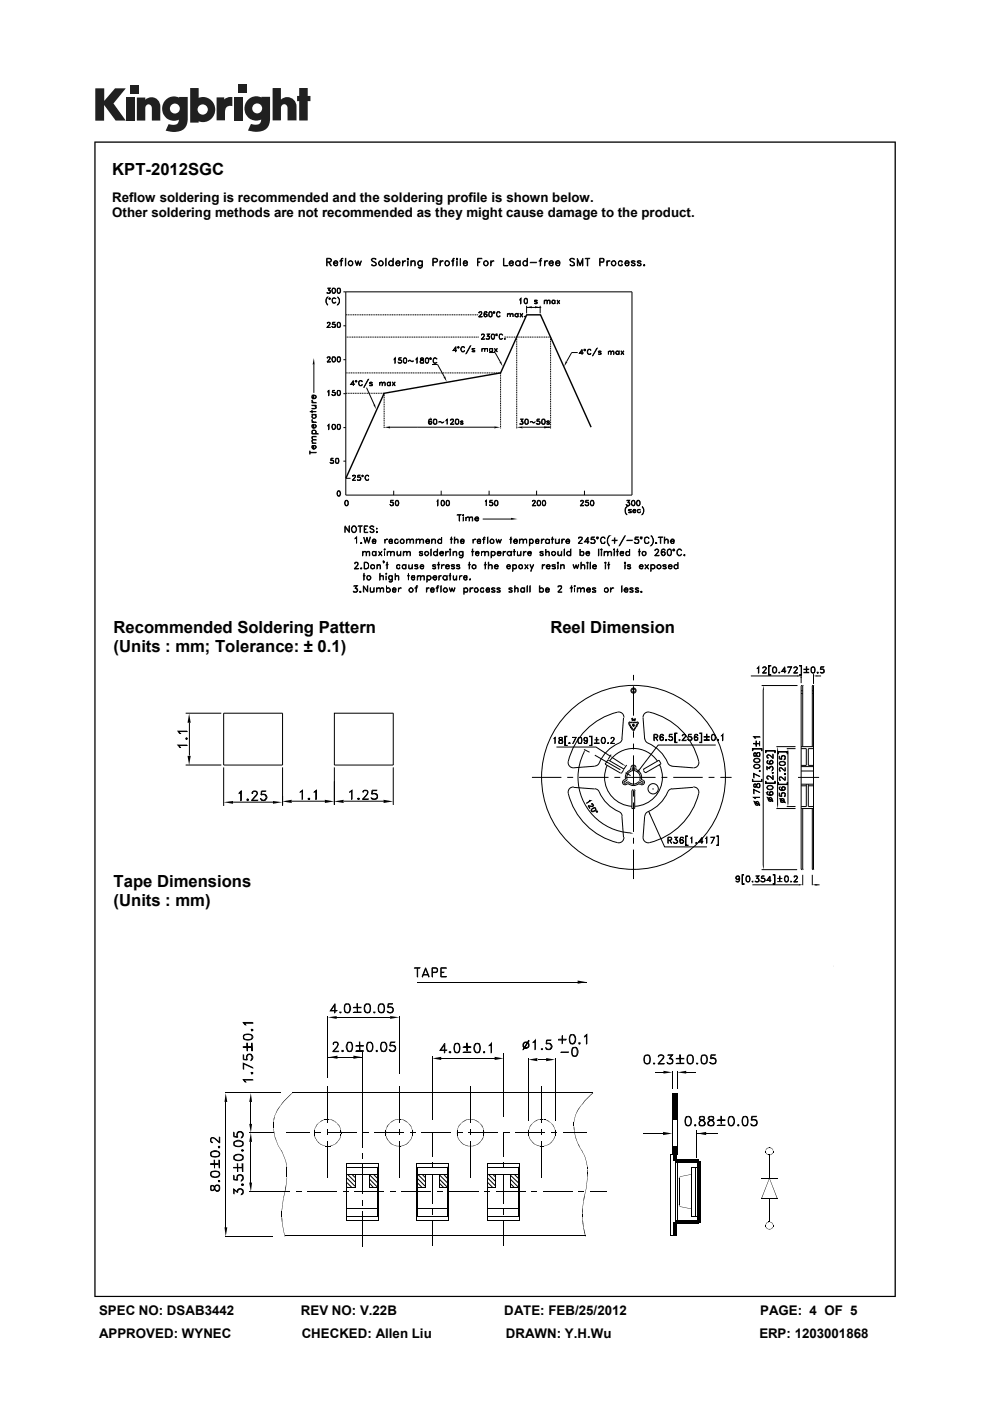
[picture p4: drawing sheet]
<svg xmlns="http://www.w3.org/2000/svg" width="210mm" height="297mm" viewBox="0 0 210 297" stroke-linecap="round" stroke-linejoin="round" font-family="sans-serif">
<defs><g id="words">
<g font-size="3.5">
<text x="23.8" y="37.1">KPT-2012SGC</text>
<text x="24.1" y="134.2">Recommended Soldering Pattern</text>
<text x="116.7" y="134.2">Reel Dimension</text>
<text x="24.1" y="138.2">(Units : mm; Tolerance: ± 0.1)</text>
<text x="24.1" y="188">Tape Dimensions</text>
<text x="24.1" y="192.1">(Units : mm)</text>
</g>
<g font-size="2.8">
<text x="23.8" y="42.8">Reflow soldering is recommended and the soldering profile is shown below.</text>
<text x="23.8" y="46">Other soldering methods are not recommended as they might cause damage to the product.</text>
<text x="21" y="278.7">SPEC NO: DSAB3442</text>
<text x="63.8" y="278.7">REV NO: V.22B</text>
<text x="107" y="278.7">DATE: FEB/25/2012</text>
<text x="161.2" y="278.7">PAGE: 4 OF 5</text>
<text x="21" y="283.6">APPROVED: WYNEC</text>
<text x="64" y="283.6">CHECKED: Allen Liu</text>
<text x="107.3" y="283.6">DRAWN: Y.H.Wu</text>
<text x="161.1" y="283.6">ERP: 1203001868</text>
</g>
</g></defs>
<g fill="#231f20">
<path d="M20.2 18.7h1.9v2.7l2.3-2.7h2.3l-2.6 3.2 2.6 3.7h-2.2l-2.4-3.3v3.3h-1.9z"/>
<path d="M26.7 20.7h1.8v4.9h-1.8z"/>
<path d="M49.6 20.7h1.8v4.9h-1.8z"/>
<path d="M27.6 18h1.8v1.8h-1.8z"/>
<path d="M50.6 17.9h1.8v1.8h-1.8z"/>
<path d="M29 20.7h1.8v.4a1.9 1.9 0 0 1 2.2-.3 1.9 1.9 0 0 1 1 2v2.8h-1.8v-2.7a.7 .7 0 0 0-.7-.8 .7 .7 0 0 0-.7 .8v2.7h-1.8z"/>
<path d="M45.9 20.6h1.7v.5a2.02 2.02 0 0 1 1.7-.5v1.9h-.2a1.12 1.12 0 0 0-1.4 1.3v1.7h-1.8z"/>
<path d="M57.8 18.7h1.8v2.4a1.98 1.98 0 0 1 2.2-.3 1.98 1.98 0 0 1 1.1 2v2.7h-1.9v-2.6a.7 .7 0 0 0-.7-.8 .7 .7 0 0 0-.7 .8v2.6h-1.8z"/>
<path d="M63.5 18.7h1.8v1.6h.5v1.1h-.5v4.1h-1.8v-4.1h-.5v-1.1h.5z"/>
<path d="M40.3 18.7v7.3h1.8v-.3a2.63 2.63 0 0 0 3.5-2.5 2.63 2.63 0 0 0-3.5-2.5v-2zM41.9 23.2a1.1 1.1 0 0 1 2.2 0 1.1 1.1 0 0 1-2.2 0z"/>
<path d="M35.3 21a2.56 2.56 0 0 0-.6 3.3 2.56 2.56 0 0 0 3.2 1.1 1.09 1.09 0 0 1-1.5 1.1l-.6-.2-.7 1.4a5.3 5.3 0 0 0 3.8-.2 2.69 2.69 0 0 0 .9-2.4v-4.5h-1.8v.1l-.8-.2a2.44 2.44 0 0 0-1.9 .5zM36 23a1.06 1.06 0 0 1 2.1 0 1.06 1.06 0 0 1-2.1 0z"/>
<path d="M52.8 21a2.56 2.56 0 0 0-.6 3.3 2.56 2.56 0 0 0 3.2 1 1.09 1.09 0 0 1-1.5 1.1l-.7-.1-.6 1.4a5.3 5.3 0 0 0 3.7-.3 2.69 2.69 0 0 0 1-2.3v-4.6h-1.8v.2l-.9-.3a2.44 2.44 0 0 0-1.8 .6zM53.5 23a1.06 1.06 0 0 1 2.1 0 1.06 1.06 0 0 1-2.1 0z"/>
</g>
<g fill="#000">
<path d="M66.6 75.9l.1 1.4h-.4zM105.9 76.8l.4-.2 .3 1.1zM111.7 65.2l1.1-.3v.4zM113.5 64.9l1.1 .3-1.1 .1zM120 76.6l.3 .2-.6 .9zM79.2 85.8l.3-.1 .3 1.1zM81.5 90.6l1.2-.2v.4zM94.1 80l.3-.2 .4 1.1zM104.8 90.4l1.3 .2-1.3 .2zM109.6 90.6l1.2-.2v.4zM115.4 90.4l1.4 .2-1.4 .2zM108.4 109.8l1.3 .2-1.3 .2z"/>
<path d="M40.1 151.3l.4 1.9h-.7zM124.1 159l-.1 .6-.3-.1zM161.9 145.3l.1 1h-.2zM164.9 158.3l.1 .6h-.2zM167.1 158.7l.1 .6h-.2zM169.1 143.1l.8 .2-.8 .2zM172.5 143.3l.9-.2v.4zM39.8 160.3h.7l-.4 1.9zM47.4 170.1l2-.3v.6zM57.9 169.8l1.9 .3-1.9 .3zM59.8 169.9l2.1-.3v.6zM68.9 169.6l2 .3-2 .3z"/>
<path d="M70.9 169.9l2-.3v.6zM81.4 169.6l2 .3-2 .3zM129.5 160.3l.5 .3-.1 .2zM132.2 162l.6 .4-.6-.2zM133.7 176.5l.7 .2-.7 .1zM135.5 163.1l.1 .2-.4 .4zM137.6 172l.3 .6-.2 .1zM164.8 170.8h.2l-.1 .6zM167 170.4h.2l-.1 .6zM161.8 183.5h.2l-.1 .9zM169.4 187.4l.9 .2-.9 .2zM172.3 187.6l.8-.2v.4z"/>
<path d="M69.5 215.7l1.9-.3v.6zM82.7 215.4l2 .3-2 .3zM122.5 207.9l1.9 .3-1.9 .4zM176.7 204.8h.1zM47.9 231.8l.3 1.8h-.6zM53.2 231.8l.3 1.8h-.6zM52.9 238.3h.6l-.3 1.9zM57.9 238l.1 1.2zM57.9 239.2l.2 .5zM58 237.2h.2l-.1 .3zM58 237.5l-.1 .5zM58 239.7l.1 .5z"/>
<path d="M58.2 236.8v.4h-.2zM58.3 236.4l-.1 .4zM58.5 236.1l-.2 .3zM58.6 235.7l.1 .1-.2 .3zM58.8 235.3l-.1 .5zM59.1 234.8l.1 .1-.3 .5-.1-.1zM59.5 234.4l-.3 .5-.1-.1zM59.8 233.9l.1 .1-.4 .4zM60.2 233.4l.1 .1-.4 .5-.1-.1zM60.2 233.4l.5-.4-.4 .5zM60.7 233l.4-.5 .1 .1-.5 .4zM61.1 232.5l.4-.4 .1 .1-.4 .4z"/>
<path d="M61.5 232.1l.5-.4-.4 .5zM66.7 239.3v.3zM66.8 239.1l-.1 .2zM67 238.8l.1 .1-.3 .2zM67.1 238.5v.4zM67.1 238.5l.2-.1v.1l-.1 .1zM67.3 238.4l.2-.2-.2 .3zM67.4 238.2l.3-.2zM67.6 238l.2-.1zM67.8 237.9l.2-.2 .1 .1zM68 237.7l.3-.2v.2zM68.3 237.5l.2-.1-.2 .3z"/>
<path d="M68.8 237.4h.2zM68.5 237.4h.3zM69.3 237.3l.5 .1zM69 237.4l.3-.1zM69.8 237.3l.2 .1zM70 237.4h.3zM70.3 237.4h.3h-.4zM70.5 237.5h.2v.2zM70.7 237.5l.3 .3-.3-.1zM71 237.7l.2 .2-.1 .1zM71.1 238l.1-.1 .2 .1zM69.7 224.2l1.9-.4v.7z"/>
<path d="M71.3 238l.3 .2zM71.5 238.2l.2 .2v.1zM71.7 238.5v-.1l.2 .1-.1 .1zM71.8 238.6l.1-.1 .2 .3-.1 .1zM72.1 238.8l.1 .3-.2-.2zM72.2 239.6l.1 .2zM72.1 239.1l.1 .2zM72.2 239.3l.1 .3zM75 223.8l1.8 .4-1.8 .3zM81.8 239.6l.1 .2zM81.8 239.8l.1 .3h-.2zM81.9 239.3l-.1 .3z"/>
<path d="M82 239.1l-.1 .2zM82.1 238.8l.1 .1-.2 .2zM82.2 238.5v.4l-.1-.1zM82.2 238.5l.2-.1 .1 .1-.2 .1zM82.4 238.4l.3-.2-.2 .3zM82.6 238.2l.2-.2zM82.7 238l.2-.1 .1 .1zM82.9 237.9l.4-.1zM83.2 237.7l.2-.2v.2zM83.4 237.5l.3-.1-.3 .3zM83.7 237.4h.2zM83.8 237.4h.4z"/>
<path d="M84.1 237.4h.3zM84.4 237.3l.3 .1zM84.7 237.3l.2 .1zM84.9 237.3l.3 .1h-.1zM85.2 237.4h.3h-.4zM85.5 237.4h.2h-.3zM85.6 237.5h.3v.2zM85.9 237.5l.2 .2h-.2zM86.1 237.7l.3 .2-.4-.1zM86.3 238l.1-.1 .2 .1zM86.5 238l.2 .2zM86.6 238.2l.3 .2-.1 .1z"/>
<path d="M86.8 238.5l.1-.1 .2 .1-.1 .1zM87 238.6l.1-.1 .1 .3-.1 .1zM87.2 238.8l.1 .3-.2-.2zM87.4 239.6l.1 .2zM87.2 239.1l.2 .2zM87.3 239.3l.2 .3zM91.7 224.4l1.9-.3v.6zM97 239.6v.2zM97 239.8v.3h-.1zM97 239.3v.3zM97.1 239.1l-.1 .2zM97.2 238.8l.1 .1-.2 .2z"/>
<path d="M97.4 238.5l-.1 .4zM97.4 238.5l.2-.1v.1l-.1 .1zM97.6 238.4l.2-.2-.2 .3zM97.7 238.2l.3-.2zM97.9 238l.2-.1v.1zM98.1 237.9l.3-.1zM98.3 237.7l.3-.2v.2zM98.6 237.5h.2l-.2 .2zM98.7 237.4h.4zM99 237.4h.3zM99.2 237.4h.4zM99.5 237.3l.3 .1z"/>
<path d="M99.8 237.3h.3zM100.1 237.3l.2 .1h-.3zM100.3 237.4h.3h-.3zM100.5 237.4h.1l.2 .1zM100.8 237.4l.2 .1v.2zM101 237.5l.3 .2h-.3zM101.3 237.7l.2 .2-.3-.1zM101.4 238l.1-.1 .2 .1zM101.6 238l.3 .2zM101.8 238.2l.2 .2v.1zM102 238.5v-.1l.2 .1-.1 .1zM102.1 238.6l.1-.1 .2 .3-.2 .1z"/>
<path d="M102.2 238.9l.2-.1 .1 .3zM102.5 239.6l.1 .2zM102.4 239.1l.1 .2zM102.5 239.3l.1 .3zM104.9 224.1l1.9 .3-1.9 .3zM112.1 239.6l.1 .2zM112.1 239.8l-.1 .3zM112.2 239.3l-.1 .3zM112.3 239.1l-.1 .2zM112.4 238.8l.1 .1-.2 .2zM112.5 238.5v.4zM112.5 238.5l.2-.1 .1 .1-.2 .1z"/>
<path d="M112.7 238.4l.3-.2-.2 .3zM112.9 238.2l.2-.2zM113 238l.2-.1 .1 .1zM113.2 237.9l.3-.2-.2 .3zM113.5 237.7l.2-.2v.2zM113.7 237.5h.3l-.3 .2zM112.1 224.7l1.9-.4v.7zM114.1 224.6h1.8v.1h-1.8zM113.9 237.4h.3zM114.1 237.4h.4zM114.7 237.3l.2 .1zM114.4 237.4l.3-.1-.2 .1z"/>
<path d="M114.9 237.3l.3 .1zM115.4 237.4h.3zM115.2 237.3l.2 .1zM115.8 224.3l1.9 .4-1.9 .3zM115.7 237.4l.2 .1zM115.9 237.4l.3 .1v.2zM116.2 237.5l.2 .2h-.2zM116.3 237.8l.1-.1 .2 .3zM116.6 237.9l.3 .1zM116.8 238l.2 .2zM116.9 238.2l.3 .2-.1 .1zM117.1 238.5l.1-.1 .2 .1-.1 .1z"/>
<path d="M117.4 238.5v.4zM117.4 238.9v-.1l.2 .3zM117.7 239.6l.1 .2zM117.5 239.1l.2 .2zM117.6 239.3l.2 .3zM121.7 238l.1 .8zM121.7 238.8l.1 .4h-.1zM121.7 239.2h.1v.5zM121.8 237.5l-.1 .5zM121.8 239.7v.5zM121.8 237.2v.3zM121.9 236.8l-.1 .4z"/>
<path d="M122 236.4l-.1 .4zM122.2 236.1l-.2 .3zM122.4 235.7v.1l-.2 .3zM122.5 235.3l-.1 .5zM122.9 234.8v.1l-.3 .5-.1-.1zM123.2 234.4l-.3 .5v-.1zM123.6 233.9l.1 .1-.5 .4zM124 233.4v.1l-.3 .5-.1-.1zM124 233.4l.4-.4h.1l-.5 .5zM124.4 233l.4-.5 .1 .1-.4 .4zM124.8 232.5l.4-.4 .1 .1-.4 .4zM125.2 232.1l.5-.4 .1 .1-.5 .4z"/>
<path d="M138.9 227.3l1.8 .1zM140.6 240l2 .3-2 .4zM140.7 227l1.9 .4-1.9 .2zM142.7 231.8h1v5.6h-1zM143.7 227.4l1.8-.4v.6zM145.5 227.3l2 .1zM147.9 240.3l1.9-.3v.7zM53.2 240.2l.3 1.9h-.6zM52.9 250.7h.6l-.3 2zM58.2 240.2l.1 .5zM58.2 240.7l.1 .5zM58.4 241.1l.1 .5z"/>
<path d="M58.5 241.5l.2 .5-.2-.4zM58.6 242l.3 .4zM58.8 242.4l.2 .5zM59 242.9l.3 .4zM59.2 243.3l.4 .4zM59.5 243.7l.3 .3-.1 .1zM59.8 244l.2 .5-.3-.4zM59.7 256.7l.1 1.3zM59.7 258l.2 .6h-.2zM59.7 258.6h.2v.6zM59.8 256.1l-.1 .6zM59.8 259.2l.3 1z"/>
<path d="M59.9 244.5l.2 .4zM59.9 255.4l-.1 .7zM60 254.7l-.1 .7zM60.1 244.9l.2 .4zM60.1 254l-.1 .7zM60.2 245.3l.3 .4zM60.2 253.4l-.1 .6zM60.4 245.7l.3 .5zM60.4 252.7l-.1 .7zM60.5 251.9h.2l-.3 .8zM60.6 246.2l.1 .5zM60.7 246.6l.1 .5z"/>
<path d="M60.7 251.2v.7h-.2zM60.7 247.1l.2 .4zM60.7 250.4v.8zM60.8 249.6l-.1 .8zM62.8 252.6l1.2 .1zM66.7 239.6v1.2zM66.7 240.8l.1 .2-.1 .1zM66.8 241v.3zM66.9 241.3l.2 .2-.3-.2zM66.9 240.2h1.3zM67 241.5l.2 .2-.1 .1zM67.2 241.7l.1 .2-.2-.1z"/>
<path d="M67.3 241.9l.2 .2-.1 .1zM67.5 242.1l.2 .2-.1 .1-.2-.2zM67.7 242.3l.1 .2-.2-.1zM67.8 242.4l.3 .2-.1 .1zM68.1 242.6l.2 .2-.3-.1zM68.3 242.7l.2 .2zM68.5 242.8l.3 .1zM68.8 242.9l.2 .1zM69 242.9l.5 .1zM69.5 239.3v1.3zM69.5 242.9l.5 .1zM70 242.9h.3z"/>
<path d="M70.2 242.9h.4zM70.5 242.8l.2-.1-.1 .2zM70.7 242.7l.3-.1zM71.1 242.4l.1 .1-.2 .2zM71.3 242.3l.1 .1-.2 .1-.1-.1zM71.5 242.1l.1 .1-.2 .2-.1-.1zM71.7 241.9l-.1 .3-.1-.1zM71.8 241.7l.1 .1-.2 .1zM72 241.5l-.1 .3-.1-.1zM72.1 241.3h.1l-.2 .2zM72.2 241v.3zM72.2 240.8v.3z"/>
<path d="M72.2 240.6l.1 .2zM72.3 240.3l-.1 .3zM72.3 240.1l.1 .2zM72.2 239.8l.2 .3zM72.8 252.6l1.1 .1zM73.6 251.8h1.7zM76.8 244.5l.1 1.2zM76.8 254.5l.1 1.2zM76.9 240.2h1.3zM78.4 251.8h1.7zM81.7 240.1h.2v.2h-.2zM81.7 240.3h.2v.3z"/>
<path d="M81.8 240.6l.1 .2zM81.8 240.8l.2 .2-.1 .1zM82 241v.3zM82.1 241.3l.1 .2h-.1zM82.1 241.5l.2 .2-.1 .1zM82.3 241.7l.2 .2-.3-.1zM82.4 241.9l.3 .2-.1 .1zM82.7 242.1l.1 .2-.1 .1-.1-.2zM82.7 252.6l1.2 .1zM82.8 242.3l.2 .1-.1 .1-.2-.1zM83 242.4l.3 .2-.1 .1-.3-.2zM83.3 242.6l.1 .2-.2-.1z"/>
<path d="M83.4 242.7l.3 .2zM83.7 242.8l.2 .1h-.1zM83.9 242.9h.3h-.4zM84.2 242.9h.2l-.3 .1zM84.4 242.9l.3 .1h-.3zM84.6 239.3l.1 1.3zM84.7 242.9l.2 .1zM84.9 242.9l.3 .1zM85.1 242.9h.4zM85.4 242.9h.3zM85.6 242.8l.3-.1-.2 .2zM85.9 242.7h.2z"/>
<path d="M86 242.6l.4-.1zM86.5 242.3l.1 .1-.2 .1-.1-.1zM86.6 242.1l.1 .1-.1 .2-.1-.1zM86.8 241.9l-.1 .3-.1-.1zM86.9 240.2h1.3zM87 241.7l.1 .1-.3 .1zM87.1 241.5v.3l-.1-.1zM87.2 241.3h.1l-.2 .2zM87.3 241v.3zM87.4 240.8v.3zM87.4 240.6l.1 .2zM87.4 240.1h.2v.2h-.2z"/>
<path d="M87.4 240.3h.2l-.1 .3zM87.4 239.8l.2 .3h-.2zM88.5 251.8h1.7zM91.7 246.4l.1 1.3zM91.7 256.4l.1 1.3zM92.7 252.6l1.2 .1zM93.2 251.8h1.7zM96.9 240.2h1.2zM96.9 240.1h.1v.2h-.1zM96.9 240.3h.1v.3zM97 240.6v.2zM97 240.8l.1 .2-.1 .1z"/>
<path d="M97.1 241v.3zM97.2 241.3l.1 .2-.2-.2zM97.2 241.5l.3 .2-.1 .1zM97.5 241.7l.1 .2-.2-.1zM97.6 241.9l.2 .2-.1 .1zM97.8 242.1l.2 .2-.1 .1-.2-.2zM98 242.3l.1 .1v.1l-.2-.1zM98.1 242.4l.3 .2-.1 .1-.2-.2zM98.4 242.6l.2 .2-.3-.1zM98.6 242.7l.2 .1-.1 .1zM98.8 242.8l.3 .1h-.4zM99.1 242.9h.2h-.3z"/>
<path d="M99.3 242.9h.3l-.4 .1zM99.6 242.9l.2 .1h-.3zM99.8 239.3v1.3zM99.8 242.9l.3 .1zM100 242.9l.3 .1zM100.3 242.9h.3zM100.5 242.9l.3-.1-.2 .1zM100.8 242.8l.2-.1zM101 242.7h.3zM101.2 242.6l.3-.1zM101.6 242.3l.1 .1-.2 .1-.1-.1zM101.8 242.1l.1 .1-.2 .2-.1-.1z"/>
<path d="M102 241.9l-.1 .3-.1-.1zM102.1 241.7l.1 .1-.2 .1zM102.2 241.5h.2l-.2 .3zM102.4 241.3v.2h-.2zM102.5 241v.3zM102.5 240.8v.3zM102.5 240.6l.1 .2zM102.5 240.1h.2v.2h-.2zM102.5 240.3h.2l-.1 .3zM102.7 252.6l1.2 .1zM102.5 239.8l.2 .3h-.2zM103.5 251.8h1.7z"/>
<path d="M106.7 246.4l.1 1.3zM106.7 256.4l.1 1.3zM106.9 240.2h1.2zM108.2 251.8h1.8zM112 240.1l.1 .2zM112 240.3l.2 .3zM112.1 240.6l.1 .2zM112.1 240.8l.2 .2-.1 .1zM112.3 241v.3zM112.4 241.3l.1 .2-.2-.2zM112.4 241.5l.2 .2-.1 .1zM112.6 241.7l.2 .2-.3-.1z"/>
<path d="M112.7 252.6l1.2 .1zM112.7 241.9l.3 .2-.1 .1zM113 242.1l.1 .2-.1 .1-.1-.2zM113.1 242.3l.2 .1-.1 .1-.2-.1zM113.3 242.4l.2 .3-.3-.2zM113.5 242.6l.2 .2zM113.7 242.7l.3 .1-.1 .1zM114 242.8l.2 .1h-.3zM114.2 242.9h.3h-.4zM114.5 242.9l.2 .1h-.3zM114.7 242.9l.7 .1zM114.9 239.3l.1 1.3z"/>
<path d="M115.4 242.9h.3zM115.7 242.9l.2-.1zM115.9 242.8l.3-.1zM116.2 242.7h.2zM116.3 242.6l.3-.2-.2 .3zM116.8 242.3l.1 .1-.3 .1zM116.9 240.2h1.2zM116.9 242.1l.1 .1-.1 .2-.1-.1zM117.1 241.9l-.1 .3-.1-.1zM117.3 241.7l.1 .1-.3 .1zM117.4 241.5v.3zM117.5 241.3h.1l-.2 .2z"/>
<path d="M117.6 241v.3zM117.7 240.8v.3zM117.7 240.6l.1 .2zM117.7 240.1h.2v.2h-.2zM117.7 240.3h.2l-.1 .3zM117.7 239.8l.2 .3h-.2zM121.9 240.2l.1 .5zM121.9 240.7l.1 .5zM122.1 241.1l.1 .5zM122.3 241.5l.1 .5-.2-.4zM122.4 242l.2 .4zM122.5 242.4l.4 .5h-.2z"/>
<path d="M122.7 242.9h.2l.1 .4zM122.7 252.6l1.2 .1zM122.9 243.3l.4 .4zM123.2 243.7l.3 .3v.1zM123.5 244l.2 .5-.2-.4zM123.5 256.7h.1l-.1 .7zM123.5 257.4v.6zM123.5 258l.1 .6zM123.5 256.1l.1 .6h-.1zM123.5 258.6l.2 .6h-.2zM123.5 259.2h.2l.1 1zM123.6 244.5l.4 .4z"/>
<path d="M123.6 255.4l-.1 .7zM123.7 254.7l-.1 .7zM123.8 254h.2l-.3 .7zM123.9 244.9l.2 .4zM124 253.4v.6h-.2zM124 245.3l.2 .4zM124.1 245.7l.3 .5zM124.1 252.7l-.1 .7zM124.3 246.2l.1 .5zM124.3 251.9l-.2 .8zM124.5 246.6l.1 .5zM124.4 251.2l-.1 .7z"/>
<path d="M124.5 247.1l.1 .4zM124.5 250.4l-.1 .8zM124.6 247.5v.4zM124.6 247.9l.1 .6h-.1zM124.6 248.5h.1v.4h-.1zM124.6 248.9h.1l-.1 .7zM124.6 249.6l-.1 .8zM142.2 244.7l1.5 .1zM142.7 243h1v1.7h-1zM142.8 244.7h.8v1.5h-.8zM143.2 245.8h5v.8h-5zM143.2 258.7h5v.8h-5z"/>
<path d="M143.9 255.3l.2 .1-.1 .1zM144.1 255.4l-.1 .2zM144 255.6h.2l-.1 .1zM144 249.7l.1 .1zM144 249.8l.1 .2h-.2zM144.2 255.6v.2zM144.1 249.6h.1l-.2 .1zM144.3 255.7l-.1 .1zM144.1 249.6h.2zM144.4 255.7v.2l-.1-.1zM144.2 249.5l.2 .1zM144.4 255.8l2.2 .5z"/>
<path d="M144.3 249.5l.1-.1v.2zM146.6 257.8h1.1v.1h-1.1zM146.6 256.3v1.6zM144.4 249.4l2.2-.4zM146.6 247.4h1.1v.1h-1.1zM147.8 246.2h.8v13.1h-.8zM161.5 254.1l.3 .1zM163.2 249.8l-1.7 4.4v-.1zM162.4 259.5l.1 .2zM162.4 243.8l.1 .2zM162.4 244l.1 .4zM162.4 244.4l.2 .1-.1 .1z"/>
<path d="M162.4 259.5h.2l-.1 .1zM162.4 243.8l.2-.1-.1 .2zM162.6 244.5v.1zM162.6 259.3v.1l-.1 .1zM162.6 243.5v.1l-.1 .1zM162.6 244.6v.1zM162.6 259.3h.1zM162.6 243.5h.1zM162.7 244.6l.1 .2-.2-.1zM162.6 259.2l.2-.1-.1 .2zM162.6 243.5l.2-.1-.1 .1zM162.8 244.7l.2 .1-.1 .1z"/>
<path d="M162.8 259.1l.2 .1zM162.8 243.4l.1-.1 .1 .2zM163 244.8l.1 .1h-.2zM163.1 259l.2 .1zM162.9 259.1l.2-.1-.1 .2zM163.1 243.3l.1 .1zM162.9 243.3l.2 .1-.1 .1zM163.1 244.8l.2 .1zM163.2 249.8l1.7 4.3-.1 .1zM163.2 243.3l.1 .1zM163.3 244.8l.2 .1zM163.3 259l.2 .1-.1 .1z"/>
<path d="M163.4 244.8l.2-.1-.1 .2zM163.3 243.3h.2l-.1 .2zM163.4 259.2l.2-.1zM163.6 244.7h.1zM163.5 243.3l.1 .2h-.2zM163.6 259.1l.1 .1v.1zM163.7 244.6h.1zM163.6 243.4l.1 .1zM163.7 259.3h.1zM163.7 244.6h.2zM163.7 243.5h.1zM163.8 259.3l.1 .2-.2-.1z"/>
<path d="M163.8 244.5l.2-.1-.1 .2zM163.9 244l.1 .4zM163.7 243.6l.1-.1 .1 .2zM163.9 259.6l.1-.1v.2zM163.8 259.5h.2l-.1 .1zM163.9 243.9l.1-.1v.2zM163.8 243.7l.2 .1-.1 .1zM47.6 260.2h.6l-.3 2zM60 260.2l.2 1zM60.1 261.2l.4 1zM123.7 260.2l.3 1h-.1zM123.9 261.2h.1l.2 1z"/>
<path d="M142.2 262l1 .1zM142.8 259.1h.8v3h-.8zM162.4 259.7l.1 .4zM162.4 260.1l.2 .1-.1 .1zM162.5 260.3h.1zM162.6 260.4h.1zM162.6 260.5l.1-.1 .1 .2zM162.8 260.5l.2 .1h-.1zM162.9 260.6h.2zM163.1 260.6h.1v.1zM163.2 260.6v.1zM163.3 260.6h.2z"/>
<path d="M163.4 260.6l.2-.1-.1 .1zM163.6 260.5h.1zM163.7 260.3v.2zM163.8 260.2v.2zM163.9 260.1v.2zM163.9 259.7l.1 .4z"/>
<path d="M20 30v245h170v-245zM20.3 30.3h169.4v244.4h-169.4z"/>
</g>
<g fill="none" stroke="#000" stroke-width=".21">
<path d="M69.4 55.5l.7-.1 .1-.4-.8-.2-.1 1.6v-1.6h.6l.4 .2a.46 .46 0 0 1-.4 .6h-.5M69.7 55.6l.6 .8-.5-.8M70.9 55.5l.1-.1a.36 .36 0 0 1 .4 0 .36 .36 0 0 1 .2 .4h-.8zM71 55.4l.3-.1 .3 .3v.2h-.8l.2 .4a.36 .36 0 0 0 .6-.2v.1a.53 .53 0 0 1-.8 .1 .53 .53 0 0 1 .2-.8zM72.1 55.3l.6 .1zM72.5 54.8l-.2 1.6v-1.4l.4-.2-.3 .1M73.3 54.8v1.6zM75.3 55.3l.4 .8 .3-.8 .3 .8 .3-.8-.3 1.1-.3-.9-.3 .9zM78.8 55a.6 .6 0 0 1 1 0l-.4-.2-.6 .2 .2 .4 .8 .4v.3a.6 .6 0 0 1-1 0l.3 .2 .7-.2v-.2l-.8-.5zM81.8 54.8l.1 1.6zM83.3 54.8l.1 1.6zM84.1 55.5l.1-.1a.36 .36 0 0 1 .4 0 .36 .36 0 0 1 .2 .4h-.8z"/>
<path d="M84.2 55.4l.3-.1 .4 .3v.2h-.9l.2 .4a.36 .36 0 0 0 .6-.2l.1 .1a.53 .53 0 0 1-.9 .1 .53 .53 0 0 1 .2-.8zM85.4 55.3v1.1zM85.5 55.5l.5-.2-.6 .5zM86.4 54.8h.1l.1 .1-.1 .1zM86.5 55.3v1.1zM86.5 54.8v.1zM87.1 55.3l.1 1.1zM87.6 55.3l.4 .1 .1 1-.2-1h-.3l-.4 .2zM89.5 55.3v1.3a.47 .47 0 0 1-.4 .3 .47 .47 0 0 1-.4-.3l.3 .2 .4-.1zM91.9 55.5l.7-.1 .1-.4-.2-.2h-.6l-.1 1.6v-1.6h.7l.3 .2-.2 .5-.7 .1M93.3 55.3l.1 1.1zM93.7 55.3l.3 .1h-.3l-.3 .4z"/>
<path d="M95.8 55.3l.5 .1zM96.1 54.8l-.1 1.6v-1.4l.4-.2-.3 .1M96.9 54.8h.1v.2zM96.9 55.3l.1 1.1zM96.9 54.8l.1 .1zM97.6 54.8v1.6M98.4 55.4h.4l.3 .4h-.8zM98.4 55.4l.4-.1 .4 .3v.2h-.9l.1 .4 .4 .1 .3-.3 .1 .1a.55 .55 0 0 1-.9 .1 .55 .55 0 0 1 .1-.8zM101.3 54.8h.9h-.8v1.6zM101.4 55.5l.4 .1h-.4M104.1 55.3l.1 1.1zM104.2 55.5l.6-.2-.6 .5z"/>
<path d="M106.8 54.8l.1 1.5 .8 .1h-.9zM108.1 55.5l.1-.1a.36 .36 0 0 1 .4 0 .36 .36 0 0 1 .2 .4h-.7zM108.2 55.4l.4-.1 .3 .3v.2h-.8l.1 .4a.36 .36 0 0 0 .6-.2l.1 .1a.53 .53 0 0 1-.8 .1 .53 .53 0 0 1 .1-.8zM109.4 55.5l.3-.2h.3l.3 .2-.3-.1a.48 .48 0 0 0-.6 .4 .48 .48 0 0 0 .6 .5l.3-.2-.3 .3a.56 .56 0 0 1-.6-.3 .56 .56 0 0 1 0-.6zM110.3 55.3v1.1zM111.1 55.4l.2-.1 .5 .2-.3-.1a.48 .48 0 0 0-.6 .4 .48 .48 0 0 0 .6 .5l.3-.2-.5 .3a.62 .62 0 0 1-.2-1zM111.8 54.8l.1 1.6zM112.5 55.6l1.3 .1zM114.3 55.3l.5 .1zM114.7 54.8l-.1 1.6v-1.4l.3-.2-.2 .1M115.5 55.3l.1 1.1zM115.8 55.4h.4a.46 .46 0 0 0-.6 .4z"/>
<path d="M116.6 55.5l.5-.1 .2 .4h-.8zM116.7 55.4l.2-.1a.44 .44 0 0 1 .5 .5l-.9 .1a.46 .46 0 0 0 .6 .4l.2-.3 .1 .1-.3 .3a.56 .56 0 0 1-.6-.4 .56 .56 0 0 1 .2-.6zM117.9 55.8v.1a.47 .47 0 0 0 .3 .4 .47 .47 0 0 0 .4-.1l.1-.2-.1 .3a.52 .52 0 0 1-.7-.2zM118 55.5l.5-.1 .2 .4h-.8zM118 55.4h.6l.1 .4h-.8zM120.8 55a.6 .6 0 0 1 1.1 0l-.4-.2-.6 .2 .2 .4 .6 .2 .2 .5a.6 .6 0 0 1-1.1 0l.4 .2 .6-.1v-.4l-.7-.4zM122.4 54.8l.6 1.3 .6-1.3v1.6l-.1-1.3-.5 1.3-.5-1.3-.1 1.3zM124.1 54.8h1zM124.6 54.8v1.6v-1.6M127.3 55.5l.7-.1v-.5l-.7-.1-.1 1.6v-1.6h.8v.7l-.7 .1M128.7 55.3l.1 1.1zM129 55.4h.4a.46 .46 0 0 0-.6 .4z"/>
<path d="M131.3 55.4l.2-.1 .4 .1v.2v-.2a.48 .48 0 0 0-.6 .1 .48 .48 0 0 0 0 .6 .48 .48 0 0 0 .6 .1v-.2v.3l-.4 .1a.62 .62 0 0 1-.2-1zM132.7 55.4h.4l.3 .4h-.8zM132.7 55.4l.4-.1 .4 .3v.2h-.9l.1 .4 .4 .1 .3-.3 .1 .1a.55 .55 0 0 1-.9 .1 .55 .55 0 0 1 .1-.8zM134 56.2h.6M134 55.4h.6M134 55.6l.7 .4-.1 .3h-.6l-.1-.2 .1 .2M134 55.4v.3M134.6 55.9v.4M134.6 55.4l.1 .1a.47 .47 0 0 0-.4-.2 .47 .47 0 0 0-.4 .2l.1 .2 .6 .3M135.2 56.2h.7M135.2 55.4h.7M135.2 55.6l.6 .2 .2 .3a.46 .46 0 0 1-.4 .3 .46 .46 0 0 1-.5-.3l.2 .2"/>
<path d="M135.3 55.4v.3M135.8 55.9v.4M135.8 55.4l.2 .1a.46 .46 0 0 0-.4-.3 .46 .46 0 0 0-.5 .3l.1 .2 .7 .3M136.6 56.1l.2 .1-.1 .2zM136.6 56.2l.1 .1zM66.6 77.3v6M69.4 62l.1 .1M69.4 76.7l.7 .1h-.7M69.4 63.1l.1-.1-.3 .4v.8l.2 .5a1.3 1.3 0 0 1 0-1.6zM69.4 68.4l.4-.1 .2 .3-.6 .8h.7h-.7l.6-.7v-.3h-.5l-.1 .2zM69.5 75.7h.5v.3l-.6 .8 .6-.7v-.3l-.2-.1-.4 .2zM69.7 61.5h.3a.38 .38 0 0 1-.1 .6 .38 .38 0 0 1-.5-.1v.1h.6v-.1"/>
<path d="M69.7 61.5l.3-.4h-.6h.6l-.4 .4 .4 .3M69.8 61.5l.2 .3-.2 .3M69.8 63.2h.2v.2l-.1 .1zM69.8 63.3h.2zM70.5 69.3l.1 .1M70.5 63.4l.3-.3 .4 .3-.1-.2h-.5a.69 .69 0 0 0 0 1h.4l.2-.2-.1 .2h-.5l-.1-.2zM70.5 61.2h.5M70.5 61.1h.5l.1 .2v.7l-.1 .1a.56 .56 0 0 1-.6-.3 .56 .56 0 0 1 .1-.7zM70.5 75.8h.5M70.5 75.7h.5l.1 .1v.7l-.1 .2a.56 .56 0 0 1-.6-.3 .56 .56 0 0 1 .1-.7zM70.6 61.1l-.1 .4 .1 .6M70.6 75.7l-.1 .4 .1 .6"/>
<path d="M70.9 68.7a.35 .35 0 0 1 .3 .4 .35 .35 0 0 1-.3 .3M71 61.1l.1 .4v.5l-.1 .1h-.5M71 75.7l.1 .4v.4l-.1 .2h-.5M71.1 69l-.3-.3-.3 .1v-.5h.6l-.6 .1v.3l.6 .1v.5l-.6 .1-.1-.2 .4 .2 .3-.2M71.6 63l.4 .4v.8l-.4 .5a1.05 1.05 0 0 0 0-1.7zM71.6 69.3h.5M71.6 62.1h.5M71.6 68.4a.56 .56 0 0 1 .7 .3 .56 .56 0 0 1-.2 .7h-.5v-.2l-.1-.4zM71.6 61.1a.57 .57 0 0 1 .7 .4 .57 .57 0 0 1-.4 .7l-.3-.1-.1-.4zM71.6 61.2h.5M71.6 68.4h.5M71.6 76.7h.5"/>
<path d="M71.6 75.7a.57 .57 0 0 1 .7 .4 .57 .57 0 0 1-.4 .7l-.3-.1-.1-.4zM71.6 75.8h.5M71.7 68.4l-.1 .2v.6l.1 .2M71.7 61.1l-.1 .2v.7l.1 .1M71.7 75.7l-.1 .1v.7l.1 .2M72 68.4l.2 .2v.6l-.2 .2M72 61.1l.2 .2v.7l-.2 .1M72 75.7l.2 .1v.7l-.2 .2M72.8 76.3h.5M72.8 69.1h.5M73.3 61.9v43.1h60.7v-43.1h-61.2M83.6 76.1l.2-.3v1.2v-1z"/>
<path d="M84.5 76.9h.2M84.9 76.4l.3 .2-.3 .3M85.2 76.5l-.2-.1h-.5l.1-.6h.5l-.5 .1v.5l.3-.1 .3 .1v.5l-.3 .1-.4-.1-.1-.1 .2 .1h.4l.2-.1M85.7 76.9h.4M85.7 75.9a.57 .57 0 0 1 .7 .5 .57 .57 0 0 1-.4 .6l-.3-.1-.2-.4zM85.7 76h.4M85.8 75.9l-.2 .2v.7l.2 .1M86 75.9l.2 .2v.7l-.2 .1M86.7 76.4h.3l.2 .2h.4v-.2v.2l-.2 .1-.3-.3-.5 .2zM88.2 76.1l.3-.3v1.2l-.1-1zM89.2 76l.1 .4 .6 .2-.1 .3h-.5l-.1-.3 .1-.2h.4l.2-.4-.3-.2zM89.2 76.9h.1"/>
<path d="M89.3 75.9v.4l.6 .2v.4a.39 .39 0 0 1-.6 .1 .39 .39 0 0 1 0-.6l.5-.2-.1-.3M89.3 76h.5M89.9 76.9h-.2M90.4 75.9a.57 .57 0 0 1 .6 .5 .57 .57 0 0 1-.4 .6l-.2-.1-.2-.4zM90.4 76h.4M90.4 76.9h.4M90.4 75.9l-.1 .2v.7l.1 .1M90.7 75.9l.2 .2v.7l-.2 .1M91.1 76l.2-.2 .2 .1v.3h-.3zM91.2 75.9l.3 .1-.2 .2zM91.6 77.3h1.2l1.5 2.6M92.1 75.8h.3l.2 .4-.2-.3h-.3a.7 .7 0 0 0 0 1h.5l-.5 .1-.2-.2v-.6z"/>
<path d="M96.7 73.5l-.1 1.1v-1l-.5 .7h.8h-.8zM97 73.6l.2-.1 .2 .1-.2 .2zM97.1 73.6h.2v.1h-.2zM97.8 73.7l.3-.2h.2l.3 .2-.2-.1h-.4a.7 .7 0 0 0 .1 1h.2l.3-.3-.2 .3h-.4l-.3-.4zM99.8 73.3l-1 1.7zM100.2 74.1l.5 .2v.3h-.5l-.1-.2 .1 .2M100.2 73.9v.3M100.2 74.5h.5M100.2 74h.5M100.6 73.9l.1 .1M100.6 74.3v.3M100.7 74h-.6l.6 .3"/>
<path d="M101.5 67.1l.8 .1h-.8M101.7 66.1h.4l.1 .3-.7 .8 .6-.7v-.3l-.1-.1-.5 .3zM102.1 71.9l.7 .1h-.8l.7-.9-.2-.3h-.2l-.2 .3v-.2l.5-.1 .1 .5-.6 .7M102.2 74.1l.2-.2h.4v.7v-.5l-.2-.2zM102.2 73.9v.7M102.7 66.8l.1-.2h.3l.2 .2M102.7 67l.1 .1h.3l.2-.1M102.8 66.2h.4M102.8 74.1l.2-.2h.4v.7v-.5l-.2-.2zM102.9 66.6l-.2 .3M102.9 66.1l-.2 .2v.7l.2 .1M103.1 66.6l.2 .3-.2 .2"/>
<path d="M103.1 66.1l.2 .2-.1-.2h-.4l-.1 .2a.64 .64 0 0 0 .1 .8l.2 .1 .3-.2v-.3l-.3-.2-.3 .2M103.1 71.8l.2 .1M103.6 71.3l.2 .2-.2 .4M103.7 74.7h1.3l1.1 2M103.8 66.1h.3a.59 .59 0 0 1 .3 .6 .59 .59 0 0 1-.4 .5l-.3-.2-.1-.3zM103.8 66.2h.4M103.8 67.1h.4M103.8 71.5l-.4-.2 .4-.5h-.6h.5l-.3 .5h.3l.1 .5-.2 .2-.5-.1v-.2l.1 .2h.5l.1-.2M103.8 74h.6l-.3-.1-.3 .3 .3 .4 .3-.2-.1 .2h-.3l-.2-.2zM103.9 66.1l-.2 .2v.7l.2 .1M104.2 66.1l.1 .2v.7l-.1 .1M104.3 70.8a.57 .57 0 0 1 .7 .5 .57 .57 0 0 1-.4 .7l-.3-.1-.1-.5z"/>
<path d="M104.3 70.9h.5M104.4 70.8l-.2 .5 .2 .6M104.4 73.9l.1 .7zM104.7 66.1h.2v.3h-.1l-.2-.1zM104.7 66.2l.1-.1 .1 .2-.2 .1zM104.8 70.8v.9v.2h-.5M104.8 73.9l.7 .7zM105.2 70.8h.2v.3h-.2zM105.2 71l.1-.2 .1 .2zM105.4 73.9l-.6 .7zM105.5 66.1h.4l.2 .3-.2-.3h-.3a.7 .7 0 0 0-.1 1h.4l.2-.1-.2 .2h-.3l-.3-.2v-.6zM106 70.8h.4l.2 .2-.2-.2-.4 .1v1h.4l.2-.2a.39 .39 0 0 1-.4 .2 .39 .39 0 0 1-.3-.4z"/>
<path d="M107 71.8l.2 .1-.2 .1zM107 71.9h.1M107.6 66.7l.5-.3 .1 .8v-.5l-.1-.2zM107.6 66.4v.8M108.2 66.7l.4-.3 .2 .1v.7v-.5l-.2-.2zM109.2 66.6l.3-.2 .3 .2a.34 .34 0 0 0-.5 0 .34 .34 0 0 0 .1 .5l.4-.1-.1 .2-.5-.2zM109.8 66.4l.1 .8zM110.3 63.5l.2-.3v1.2l-.1-1zM110.3 66.4l.6 .8zM110.8 66.4l-.5 .8zM111.2 63.5l.2-.3 .4 .1v1l-.4 .1-.2-.2zM111.3 67.1l.1-.1v.2z"/>
<path d="M111.4 63.4h.4M111.4 63.3l-.2 .4 .2 .6M111.4 64.2h.4M111.4 67.1h.1M111.7 63.3l.2 .4-.2 .6M111.7 65.2h2.9M111.7 64.8v1.6M113.4 64.2l.1 .1M113.4 63.8l.6 .4-.3 .2-.3-.2M113.4 64.2h.5M113.4 63.7h.5M113.5 63.7v.2"/>
<path d="M113.8 63.7l.2 .1-.1-.1h-.5v.2l.5 .2M113.8 64.1v.2M114.6 65.2h.1M114.6 64.8v1.6M115.4 63.7l.1 .7zM115.5 63.8l.2-.1h.3l.1 .7-.1-.7h-.2zM116.1 63.8l.2-.1h.3l.1 .7-.1-.7h-.3zM117.2 63.7h.4l.1 .1-.3-.1-.3 .1v.4h.6l-.3 .2-.4-.3zM117.7 63.7v.7M118.1 63.7l.6 .7zM118.7 63.7l-.6 .7zM122.5 74.7h-1.2l-1.1 2"/>
<path d="M123 74.8l.7 .1h-.8l.6-.8v1.1M123.5 74.2l-.5 .7M123.9 74.1h.2l.1 .1-.1 .2-.2-.1zM123.9 74.2l.2-.1v.1v.1zM124.8 74.1h.4l.1 .2-.4-.2-.3 .2v.6l.2 .2h.4l.1-.2a.39 .39 0 0 1-.4 .3 .39 .39 0 0 1-.3-.5zM126.6 73.8l-.9 1.7zM126.9 74.5h.5l.1 .1-.2-.2-.4 .1v.2l.5 .2M126.9 74.7l.6 .3-.2 .2-.4-.2 .1 .1M127 74.5v.2M127.4 74.8v.3h-.5M129 74.7l.5-.3 .1 .3v.5v-.7h-.4zM129 74.4v.8"/>
<path d="M129.6 74.7l.5-.3 .1 .3v.5l-.1-.7h-.3zM130.7 74.5v.6l.5-.1-.1 .2a.38 .38 0 0 1-.5-.2 .38 .38 0 0 1 .1-.5 .38 .38 0 0 1 .5 .1zM131.2 74.4l.1 .8zM131.7 74.4l.7 .8zM132.3 74.4l-.6 .8zM65.7 87.3h1.4M65.7 95.9l1.4 .1h-1.4M65.7 95.6v.7M66.1 89.5l1 .1zM66.1 87.9l1 .1zM66.1 87l.1 .5zM66.1 85.9l1 .1z"/>
<path d="M66.1 85.3l1 .1zM66.1 89l.1 .3 .3 .2M66.1 84.8l.1 .4 .3 .1M66.1 91.9l1.4 .1zM66.1 94h1M66.1 92.7l.3-.2h.7l-.9 .1v.4l.2 .2zM66.2 90.2l.3-.1v.6l-.3-.1zM66.2 83.9l.3-.1v.7l-.3-.1zM66.2 93.3l.9-.1-.9 .2 .2 .6-.3-.4zM66.2 94.6l.3-.1v.6l-.3-.1zM66.3 91.2l.6 .1 .2 .2-.1 .3-.2 .1 .2-.2-.2-.4h-.5v.6l-.2-.4zM66.3 88v.6l.6-.1 .1-.3-.2-.2 .3 .2-.1 .3-.3 .2-.4-.1-.2-.2z"/>
<path d="M66.5 90.7a.4 .4 0 0 0 .4-.1 .4 .4 0 0 0 0-.4l-.2-.1 .1-.1 .3 .2v.3l-.3 .2h-.5l-.2-.2 .1-.4 .4-.1v.7M66.5 84.5l.4-.1a.36 .36 0 0 0-.2-.6l.3 .1 .1 .3a.51 .51 0 0 1-.5 .3 .51 .51 0 0 1-.5-.2l.1-.5h.4v.7M66.5 95.1l.5-.2-.3-.4 .4 .2-.3 .4a.47 .47 0 0 1-.5-.1 .47 .47 0 0 1-.1-.5h.4v.6M66.7 86l.4 .3v.2l-1 .2 .9-.3zM69.5 83l.3-.2v1.1l-.1-1zM69.5 90.2l.3-.2v1.1l-.1-1zM70.1 98.1l.2 .1M70.2 97.2v.4a.4 .4 0 0 1 .6 .2 .4 .4 0 0 1-.2 .5 .4 .4 0 0 1-.6-.2h.1M70.2 97.2l-.1 .5 .4-.1 .2 .2M70.2 97.2h.5M70.5 83.7l.1 .1M70.5 97.6l.2 .1v.4l-.2 .1"/>
<path d="M70.5 90.1h.5M70.5 82.8v.4l.3-.1 .3 .2v.4l-.3 .2-.3-.1-.1-.2 .1 .2h.5l.1-.2M70.5 82.8v.4h.5l.1 .2M70.5 82.8h.6M70.5 90h.5l.1 .2v.6l-.1 .2a.56 .56 0 0 1-.6-.3 .56 .56 0 0 1 .1-.7zM70.6 90l-.1 .4 .1 .6M70.7 98l-.1 .2-.5-.1M70.9 83.2l.2 .3-.2 .3M71 90l.1 .4v.4l-.1 .2h-.5M71.3 97.2h.3a.59 .59 0 0 1 .3 .6 .59 .59 0 0 1-.4 .5l-.3-.2-.1-.3zM71.3 97.2l-.1 .9 .5 .1M71.3 97.3h.4"/>
<path d="M71.6 91h.5M71.6 83.8h.5M71.6 90a.57 .57 0 0 1 .7 .4 .57 .57 0 0 1-.4 .7l-.3-.1-.1-.4zM71.6 82.8a.57 .57 0 0 1 .7 .4 .57 .57 0 0 1-.4 .7l-.3-.1-.1-.4zM71.6 90.1h.5M71.6 82.9h.5M71.6 97.2l.2 .5-.2 .5M71.7 90l-.1 .2v.6l.1 .2M71.7 82.8l-.1 .2v.6l.1 .2M72 90l.2 .2v.6l-.2 .2M72 82.8l.2 .2v.6l-.2 .2M72.8 90.7h.5"/>
<path d="M72.8 83.5h.5M72.8 97.8h.5M74.4 81.4l.8 .1h-.8l.6-.8v1.1M75 80.8l-.6 .7M75.4 80.8h.2v.1zM75.4 80.8l.1-.1 .2 .1-.2 .2zM76.1 80.8l.5-.1 .3 .2-.2-.1h-.4l-.2 .1v.6l.3 .3 .5-.3-.2 .3h-.4l-.2-.2zM77.7 82.2l1.7 3.5M78.1 80.4l-.9 1.8zM78.4 81.3l.6 .3-.1 .2h-.5v-.2l.1 .2M78.4 81.7h.5M78.4 81.2h.5"/>
<path d="M78.5 81.1v.2M78.9 81.4v.4M78.9 81.1l.1 .1-.2-.2-.4 .1v.2l.5 .2M80.5 81.3l.5-.3 .1 .3v.5l-.1-.7zM80.5 81v.8M81.1 81.3l.5-.3 .1 .3v.5l-.1-.7zM82.2 81.1l.4-.1 .1 .2a.35 .35 0 0 0-.5 .1 .35 .35 0 0 0 .4 .5l.1-.2v.2h-.5zM82.7 90.6h22.1M82.7 81l.1 .8zM83.2 81l.6 .8zM83.8 81l-.6 .8zM91 89.6v-.2h.5v.2"/>
<path d="M91 89.7v.2h.5v-.2M91 89h.5M91.1 88.9l-.1 .7 .2 .3M91.2 89.4l-.2 .2M91.3 89.4l.2 .2-.2 .3M91.5 88.9v.2zM91.5 88.9h-.5v.2a.64 .64 0 0 0 0 .8 .35 .35 0 0 0 .5 0 .35 .35 0 0 0 0-.5 .35 .35 0 0 0-.5 0v.1M92.1 88.9h.4l.1 .2v.7l-.3 .2-.3-.2-.1-.3zM92.1 89h.4M92.1 88.9l-.1 .5 .1 .5M92.5 88.9l.1 .5v.4l-.5 .1M93.1 89.5l.4-.1 .2 .2 .4-.1-.2 .1h-.2l-.3-.2z"/>
<path d="M94.6 89.1l.2-.2v1.1v-1zM95.5 89.9l.8 .1h-.8M95.7 88.9h.4l.1 .3-.7 .8 .6-.7-.1-.4h-.2l-.3 .2zM96.7 88.9h.4l.2 .2v.7l-.3 .2-.4-.2-.1-.4zM96.7 89h.4M96.8 88.9l-.2 .5 .2 .5M97.1 88.9l.2 .5-.1 .4-.5 .1M97.7 89.3v.2l.5 .3-.1 .2-.4-.1-.1-.1 .5 .1v-.3M97.7 89.4h.4M98.1 89.3l.1 .1-.3-.2-.3 .2 .5 .3M110.3 89.8l.1 .1M110.3 88.9h.6l-.4 .5 .3-.5z"/>
<path d="M110.5 89.3l.4 .2v.3l-.2 .2-.4-.2M110.5 89.4h.3l.1 .2M110.7 89.4l.2 .2-.2 .3M110.8 90.6h6M110.9 89.7l-.1 .2-.5-.1M111.4 88.9h.5l.1 .2v.7l-.3 .2-.3-.2-.1-.3zM111.4 89h.5M111.5 88.9l-.1 .5 .1 .5M111.9 88.9l.1 .5-.1 .4-.5 .1M112.5 89.5l.4-.1 .2 .2 .4-.1a.45 .45 0 0 1-.8-.1zM113.9 89.8l.2 .1M114 88.9l-.1 .4a.41 .41 0 0 1 .6 .1 .41 .41 0 0 1-.1 .6 .41 .41 0 0 1-.6-.2h.1"/>
<path d="M114.3 89.3l.2 .1v.4l-.2 .1M114.5 88.9h-.6v.5l.3-.1 .3 .2M114.5 89.7l-.1 .2-.5-.1M114.9 89.1l.4-.2a.58 .58 0 0 1 .4 .6 .58 .58 0 0 1-.5 .5l-.3-.2zM115.1 89h.4M115.1 88.9l-.2 .5 .1 .4 .5 .1M115.4 88.9l.2 .5-.2 .5M116 89.5l.5 .1v.3l-.3 .1-.3-.2 .2 .1M116 89.4h.5M116 89.9h.5M116.1 89.3v.2M116.4 89.3l.1 .1"/>
<path d="M116.4 89.6v.3M116.5 89.4l-.1-.2-.5 .2 .6 .3M71.6 104.1a.57 .57 0 0 1 .7 .5 .57 .57 0 0 1-.4 .6l-.3-.1-.1-.4zM71.6 104.1v1M71.6 105.1h.5M71.6 104.2h.5M72 104.1l.2 .4-.2 .6M73.2 111.7l.9 1.2v-1.4l-.1 1.2-.8-1.2v1.4M73.3 106.2h.4l.1 .1v.4l-.1 .5M73.3 107.1h.4M73.3 106.2l.3-.1 .2 .2v.7l-.2 .3-.3-.1-.2-.5zM73.3 101.4h1.1"/>
<path d="M73.3 106.2l-.1 .4 .1 .6M74.8 101h.1M74.8 101.8l.6-.6v-.4l-.2-.1-.4 .1v.2l.1-.2h.4l.1 .3-.7 .7h.8M74.8 111.6a.67 .67 0 0 1 .8 .6 .67 .67 0 0 1-.8 .6 .9 .9 0 0 1 0-1.2zM74.8 111.7h.6l.1 .5-.2 .6h-.5l-.1-.3zM75.3 114.1l.3-.2v1.3v-1.3zM75.8 101.7l.2 .1M76 111.5l.8 .1zM76.2 101.2l.3 .2-.3 .4M76.4 111.6v1.3M76.5 101.6a.37 .37 0 0 1-.3 .2 .37 .37 0 0 1-.4-.1M76.5 101.4l-.3-.2h-.4l.1-.5h.5l-.4 .1-.1 .4h.5l.2 .4-.2 .2h-.5l-.1-.1"/>
<path d="M76.6 115l.1 .2h-.1zM76.6 115.1v.1zM76.7 100.9l.2-.2 .2 .2-.2 .2zM76.8 100.8h.2v.2h-.2zM76.9 116.9l.1 .9zM77 117.2a.45 .45 0 0 1 .7-.2v.8l-.1-.8h-.4zM77.2 113.9l.3 1.1 .3-1.1 .4 1.1 .4-1.1-.4 1.3-.4-1.2-.3 1.2zM77.2 111.5h.8l-.7 .1v1.2l.7 .1h-.8zM77.2 119.2h.5l.5 .3-.1 1-.9 .1zM77.3 112.2h.4h-.4M77.3 119.3h.4a.67 .67 0 0 1 .5 .6 .67 .67 0 0 1-.5 .6h-.4zM77.5 101l.2-.3h.3l.3 .3-.2-.2h-.4a.7 .7 0 0 0 0 1h.3l.3-.2-.2 .2h-.4l-.3-.4z"/>
<path d="M77.7 117.2l.3-.3h.3l.1 .3v.6l-.1-.8h-.4zM78.4 111.7a.54 .54 0 0 1 1 0l-.6-.1-.3 .3 .9 .6a.49 .49 0 0 1-.4 .4 .49 .49 0 0 1-.6-.2l.4 .1 .5-.1-.1-.4-.6-.2zM78.7 119.9l.2-.2 .5 .2v.6l-.3 .1-.3-.1-.2-.3zM79 117.1l.2-.2 .5 .2h-.7v.5l.3 .2 .4-.2-.1 .2h-.4l-.2-.1zM79 114.7l.1 .4a.36 .36 0 0 0 .6-.1l-.1 .2h-.5l-.2-.3 .2-.5 .3-.1 .3 .1v.4h-.7M79.1 114.4h.3l.3 .3h-.7zM79.7 116.9l.1 .9zM79.9 112l.1 .1-.1 .1zM79.9 112.1h.1M79.9 112.7l.1 .1-.1 .1zM79.9 112.8h.1M79.9 119.7l.1 .9z"/>
<path d="M80 120l.5-.3 .2 .3v.6l-.1-.7-.2-.1zM80.3 116.9l.7 .9zM81 116.9l-.7 .9zM81.3 119l.1 .1zM81.4 119.2h.1M81.4 119.4l.1-.3-.2 .1v-.3l.2 .1-.2 .4M81.5 116.5h.1v.2zM81.6 116.5h.1M81.6 116.4h.1M81.6 116.9v.9M81.6 114.3v.9M81.9 119.7l.4 .1z"/>
<path d="M82 114.3l.2 .1h-.2l-.4 .3zM82.1 119.2v1.4zM82.1 117.2l.6-.3 .2 .3v.6l-.1-.8zM82.1 116.9v.9M82.6 114.7l.1 .4 .3 .1 .2-.2v.2h-.5l-.2-.3 .2-.5h.5v.4h-.6M82.7 114.4h.5v.3h-.6zM82.8 107.1l.2 .1M82.9 117.2a.45 .45 0 0 1 .7-.2l.1 .8-.2-.8h-.4zM83.2 106.5l.2 .2v.4l-.2 .1M83.4 106.7a.36 .36 0 0 0-.6-.1v-.5h.6l-.5 .1-.1 .3h.5a.41 .41 0 0 1 .1 .6 .41 .41 0 0 1-.7-.1l.1 .1a.36 .36 0 0 0 .6-.2M83.5 104v1M83.8 114.4a.36 .36 0 0 1 .6 .1 .39 .39 0 0 0-.5 0 .39 .39 0 0 0-.1 .5 .39 .39 0 0 0 .5 .1l.1-.1-.1 .2h-.5l-.1-.3z"/>
<path d="M84 106.2a.57 .57 0 0 1 .7 .4 .57 .57 0 0 1-.4 .7l-.3-.1-.2-.5zM84 107.1h.4M84.2 119.9v.6h.7l-.3 .1a.46 .46 0 0 1-.5-.5 .46 .46 0 0 1 .7-.3v.2l-.2-.2zM84.2 116.9l.1 .7 .1 .2 .5-.2-.3 .2h-.3l-.1-.2zM84.3 106.2l.2 .4-.2 .6M84.4 106.2h-.4l-.1 .1 .1 .9M84.9 114.5l.3-.2h.2l.3 .2v.5l-.2 .2h-.4a.45 .45 0 0 1-.2-.7zM84.9 116.9l.1 .9zM85.5 116.9l.1 .9zM85.6 117.2a.45 .45 0 0 1 .7-.2v.8l-.1-.8h-.4zM86 119.7l.1 .9zM86.2 114.3l.1 .9z"/>
<path d="M86.3 114.5a.45 .45 0 0 1 .7-.1v.8v-.7l-.3-.1zM86.3 117.2l.6-.3 .2 .3v.6l-.2-.8zM86.7 119.7l.1 .8h.3l.3-.1a.45 .45 0 0 1-.7 .1zM87 114.5l.6-.2 .1 .2v.7l-.1-.8h-.3zM87.4 119.7l.1 .9zM88 120l.5 .1 .2 .3-.3 .2-.4-.1M88 119.9h.6M88.1 119.8v.2M88.2 114.3l.1 .9zM88.3 114.5l.6-.2 .2 .2v.7l-.1-.7-.2-.1zM88.6 119.8l.1 .1-.3-.2-.4 .1v.2l.6 .3M89 117.2l.7 .4-.3 .2h-.2l-.3-.2 .2 .2"/>
<path d="M89 117h.6M89 117.7h.6M89.1 114.5a.45 .45 0 0 1 .7-.1l.1 .8-.2-.8h-.3zM89.1 117v.2M89.2 119.9l.2-.2 .5 .2v.2h-.7l.1 .4h.3l.3-.1-.1 .1-.4 .1-.2-.1zM89.3 119.9l.3-.1 .3 .3h-.7zM89.5 117l.2 .1-.3-.2-.5 .2 .7 .4M89.5 117.4v.4M90.1 117.1a.46 .46 0 0 1 .6-.1 .46 .46 0 0 1 .2 .6l-.3 .2h-.2l-.3-.2zM90.4 114.7l.2 .5 .4-.2h.1l-.1 .2h-.5a.45 .45 0 0 1-.1-.7l.2-.2a.44 .44 0 0 1 .5 .5h-.7M90.4 114.5l.4-.1 .2 .3h-.6zM91.4 116.4l.1 1.4z"/>
<path d="M91.5 114.3l.1 .9zM91.6 114.5a.45 .45 0 0 1 .7-.1l.1 .8-.2-.8h-.2zM91.8 119.9h.6M91.8 120l.6 .2v.3l-.4 .1-.3-.1h.1M91.8 119.8v.2M92 117.1l.3-.2 .3 .1 .1 .1-.6-.1-.1 .4 .3 .4 .4-.2a.36 .36 0 0 1-.6 .2l-.1-.2zM92.3 119.8l.1 .1M92.4 119.9l-.3-.2-.4 .2 .2 .2 .5 .2M92.6 106.3l.3-.2v1.2l-.1-1.1zM92.7 119.7l.5 .1zM92.7 116.4l.1 1.4zM92.9 114.5l.3-.2 .5 .2-.4-.1h-.2l-.2 .3 .2 .4 .2 .1 .4-.2-.2 .2h-.4a.45 .45 0 0 1-.2-.7z"/>
<path d="M93 119.2l.1 1.4zM93.3 117.2a.39 .39 0 0 0 .2 .5 .39 .39 0 0 0 .5-.1l-.2 .2h-.2l-.3-.2a.43 .43 0 0 1 .2-.7 .43 .43 0 0 1 .6 .4h-.8M93.5 117h.4l.1 .2h-.7zM93.6 104v1M93.7 106.2l.3-.1 .3 .2-.1 .7-.2 .3-.4-.3zM93.7 107.1h.4M93.7 106.2h.4l.1 .1 .1 .4-.2 .5M93.7 119.7v.9M93.7 113.9v1.3M93.7 106.2l-.1 .4 .1 .6M93.7 119.9l.6-.2-.6 .4zM94.5 116.9l.1 .9z"/>
<path d="M94.6 119.9l.4-.1 .3 .3h-.7zM94.6 119.9l.2-.2 .5 .2v.2h-.7v.4h.4l.3-.1-.1 .1-.4 .1-.2-.1zM94.7 117.1l.5-.2-.6 .3zM94.8 106.2a.57 .57 0 0 1 .6 .4 .57 .57 0 0 1-.4 .7l-.2-.1-.2-.5zM94.8 107.1h.4M94.8 106.2h.4l.1 .1-.1 .9M94.8 106.2l-.1 .1v.7l.1 .2M95.4 116.4l.2 .1-.1 .2zM95.4 116.9l.1 .9zM95.4 116.5l.1 .1zM95.5 114.3l.4 .1zM95.7 113.9l.1 1.3z"/>
<path d="M95.8 119.9h.6M95.8 120l.7 .4-.3 .2-.5-.1h.2M95.9 119.8v.2M96.1 117.2l.6-.3 .2 .3v.6l-.2-.8zM96.1 116.9v.9M96.3 119.8l.2 .1-.3-.2-.5 .2 .2 .2 .5 .2M96.4 113.9l.1 1.3zM96.5 114.5a.45 .45 0 0 1 .6-.1v.8v-.7l-.2-.1zM96.9 119.9h.6M96.9 120l.5 .1 .2 .3-.3 .2-.5-.1h.2M97 109.1l.8 .1zM97 119.8v.2"/>
<path d="M97.4 109.2v1.3l.1-1.3M97.4 117.1l.3-.2 .4 .2-.5-.1-.2 .2 .1 .4 .2 .2 .4-.2-.2 .2h-.3l-.2-.2zM97.5 119.8l.1 .1-.5-.2-.3 .2 .7 .4M97.7 114.7l.1 .4a.36 .36 0 0 0 .6-.1l-.1 .2h-.5l-.2-.3 .2-.5 .3-.1 .3 .1v.4h-.7M97.8 114.4h.3l.3 .3h-.7zM98.1 109.2l.2-.1v.3zM98.1 116.9l.1 1-.2 .4h-.4l-.2-.2 .5 .2 .2-.4zM98.2 109.6l.1 .9zM98.2 109.2l.1 .1zM98.8 109.9l.3-.3h.4l.1 .9-.3-.9zM98.8 109.6v.9M99.3 119.7l.5 .1z"/>
<path d="M99.5 119.2l.1 1.4zM99.8 109.6h.4l.1 .9-.1-.8-.3-.1-.3 .3zM100 116.9l.5 .1zM100.2 119.9l.2-.2 .5 .2v.6l-.3 .1-.4-.1zM100.2 116.4l.1 1.4zM100.3 114.3v.9M100.7 114.3l.2 .1h-.2l-.4 .3zM100.8 110l.1 .4 .6-.1a.45 .45 0 0 1-.7 0 .45 .45 0 0 1 .1-.7h.5l.1 .4h-.7M100.9 109.8l.4-.2 .1 .4h-.6zM100.9 117.2v.4l.3 .2 .4-.2-.2 .2-.5-.2v-.5l.5-.2 .2 .4h-.7M101 117h.5v.2h-.6zM101.3 114.7l.1 .4 .3 .1 .2-.2v.2h-.5l-.2-.3a.42 .42 0 0 1 .2-.6 .42 .42 0 0 1 .6 .2v.3h-.7"/>
<path d="M101.4 114.4h.5v.3h-.6zM102.1 117.2l.6-.3 .2 .3v.6l-.2-.8zM102.1 116.9v.9M102.4 110h6M102.4 114.3l.5 .1zM102.7 119.7l.4 .1zM102.7 113.9l-.1 1.3v-1.1l.3-.2h-.3M102.9 106.3l.2-.2v1.2v-1.1zM102.9 119.2l.1 1.4zM102.9 117.2a.45 .45 0 0 1 .7-.2l.1 .8-.2-.8h-.4zM103.4 113.9l.1 1.3zM103.6 119.2l.1 1.4z"/>
<path d="M103.7 120a.45 .45 0 0 1 .6-.2l.1 .8-.1-.6-.1-.2zM103.7 104v1M103.8 107.1l.2 .1M104 114.5l.2-.2 .6 .2v.5l-.2 .2h-.4a.45 .45 0 0 1-.2-.7zM104.2 116.9v1.4zM104.2 106.5l.3 .2-.3 .5M104.2 117.1l.3-.2 .5 .2v.5a.45 .45 0 0 1-.7 .2l-.1-.2 .3 .2 .3-.1 .2-.5-.2-.2zM104.5 106.7l-.3-.2-.4 .1 .1-.5h.5l-.4 .1-.1 .3h.5a.41 .41 0 0 1 .1 .6 .41 .41 0 0 1-.7-.1l.1 .1a.36 .36 0 0 0 .6-.2M104.9 119.9l.5-.2 .3 .4h-.8l.1 .4h.7a.49 .49 0 0 1-.7 0 .49 .49 0 0 1-.1-.6zM105 106.2l.2-.1a.63 .63 0 0 1 .4 .6 .63 .63 0 0 1-.4 .6l-.4-.6zM105 107.1h.4M105 106.2h.4l.1 .1 .1 .4-.2 .5"/>
<path d="M105 119.9l.4-.1 .2 .3h-.7zM105.1 106.2l-.2 .4 .2 .6M105.2 114.3l.3 .7 .3-.7 .2 .7 .4-.7-.4 .9-.2-.7-.3 .7zM105.5 117.2a.42 .42 0 0 0 .2 .5 .42 .42 0 0 0 .6-.1l-.6 .2a.51 .51 0 0 1-.3-.4 .51 .51 0 0 1 .3-.5l.5 .1 .1 .3h-.8M105.6 117h.5l.1 .2h-.7zM106.7 116.9l.1 .9zM107.3 116.9l-.3 .1-.2 .2M107.5 119.9l.3-.2 .4 .2v.2h-.7l.1 .4h.4l.2-.1-.1 .1-.3 .1-.3-.1zM107.6 119.9l.4-.1 .2 .3h-.7zM107.6 117.1l.3-.2 .5 .2h-.7a.42 .42 0 0 0 0 .5 .42 .42 0 0 0 .4 .2l.3-.2-.3 .2h-.2l-.4-.4zM108.1 114.3l.5 .1zM108.3 113.9l.1 1.3z"/>
<path d="M108.4 116.9l.1 .9zM108.7 119.7l.1 1.4zM108.8 119.9l.3-.2a.46 .46 0 0 1 .5 .5 .46 .46 0 0 1-.7 .3h-.1h.7v-.6zM108.8 116.9l.5 .1zM109 114.7a.4 .4 0 0 0 .1 .4 .4 .4 0 0 0 .5 0l.1-.1-.1 .2h-.4a.45 .45 0 0 1-.2-.7l.2-.2h.3l.2 .2v.3h-.7M109.1 114.5l.4-.1 .2 .3h-.7zM109.1 116.4v1.4M109.7 116.9l.1 .8 .3 .1 .3-.2a.45 .45 0 0 1-.7 .2zM110.2 119.9h.6v.6h-.6zM110.2 114.3l.1 .9zM110.3 114.5a.45 .45 0 0 1 .6-.1l.1 .8-.1-.7-.1-.1zM110.4 116.9l.1 .9z"/>
<path d="M111 114.5a.45 .45 0 0 1 .7-.1v.8v-.7l-.3-.1zM111 116.9l.1 .9zM111.2 117.1l.4-.2-.5 .3zM111.3 119.7l.7 .9zM111.9 117.2l.1 .4 .3 .2 .4-.2-.2 .2-.6-.2v-.5l.6-.2 .2 .4h-.8M112 119.7l-.7 .9zM112.1 117h.4l.1 .2h-.7zM112.3 114.3l.1 1.4zM112.5 114.4l.3-.1 .3 .4-.1 .5h-.5l-.1-.2 .2 .2a.42 .42 0 0 0 .5-.4 .42 .42 0 0 0-.5-.4l-.2 .1zM112.9 107.2l.7 .1h-.7M113 106.2l.3-.1 .3 .3-.7 .9 .6-.8v-.3h-.5l-.1 .1zM113.1 119.7l-.6 1.4z"/>
<path d="M113.6 114.7l.1 .4 .4 .1 .1-.2v.2h-.5l-.1-.3 .1-.5h.5l.1 .4h-.7M113.7 114.4h.5v.3h-.6zM113.8 104v1M114.1 106.2l.1-.1a.63 .63 0 0 1 .5 .6 .63 .63 0 0 1-.5 .6l-.3-.6zM114.1 107.1h.4M114.1 106.2h.4l.1 .1 .1 .4-.2 .5M114.1 106.2l-.1 .4 .1 .6M114.6 117.7h.6M114.6 117h.6M114.6 117.2l.5 .1 .2 .3-.1 .2a.45 .45 0 0 1-.7-.2l.2 .2M114.7 117v.2M114.8 114.3l.1 .9z"/>
<path d="M114.9 114.5l.5-.2-.5 .2v.2zM115 119.7l.1 .9zM115.1 117l.2 .1-.3-.2-.5 .2 .7 .4M115.1 117.4v.4M115.2 106.2a.57 .57 0 0 1 .6 .4 .57 .57 0 0 1-.4 .7l-.2-.1-.2-.5zM115.2 106.2h.4M115.2 107.1h.4M115.2 119.9l.4-.2-.5 .4zM115.2 106.2l-.1 .1v.7l.1 .2M115.5 106.2l.2 .1v.7l-.2 .2M115.8 117.2l.6-.3 .1 .3v.6l-.1-.8zM115.8 116.4v1.4"/>
<path d="M115.8 114.4a.45 .45 0 0 1 .7 .1l-.3-.1a.42 .42 0 0 0-.5 .4 .42 .42 0 0 0 .5 .4l.3-.2-.1 .2h-.6l-.1-.3zM115.9 119.9l.5-.2 .3 .4h-.8l.1 .4h.7a.49 .49 0 0 1-.7 0 .49 .49 0 0 1-.1-.6zM116 119.9l.4-.1 .2 .3h-.7zM116.5 114.3v.9M116.9 114.3l.6 .1zM117 117.1l.4-.2 .2 .1a.36 .36 0 0 1 .2 .6l-.3 .2h-.3l-.2-.2zM117.1 119.9h.7M117.1 120l.7 .2v.3l-.4 .1-.3-.1M117.1 113.9l.1 1.3zM117.2 119.8v.2M117.7 119.8l.1 .1M117.8 119.9l-.3-.2-.4 .1v.2l.7 .3"/>
<path d="M117.8 114.3l.2 .8 .2 .1 .4-.2-.2 .2h-.5zM118.2 119.3l.2-.1v.2zM118.3 116.9l.2 .8 .2 .1 .4-.2a.45 .45 0 0 1-.7 .2zM118.3 119.7l.1 .9zM118.3 119.3l.1 .1zM118.6 114.3v.9zM118.9 119.7l.1 .9zM119 120a.45 .45 0 0 1 .7-.2v.8v-.6l-.3-.2zM119.1 116.9v.9zM119.1 114.3l.1 .9zM119.4 114.4l.3-.1-.5 .4zM119.7 116.4v1.4z"/>
<path d="M120.1 114.7a.4 .4 0 0 0 .1 .4 .4 .4 0 0 0 .5 0l.1-.1-.1 .2h-.5a.45 .45 0 0 1-.1-.7l.2-.2h.3l.2 .2v.3h-.7M120.2 114.5l.4-.1 .2 .3h-.7zM120.2 117.1l.3-.2 .5 .2h-.7a.42 .42 0 0 0 0 .5 .42 .42 0 0 0 .5 .2l.2-.2-.2 .2h-.3l-.3-.4zM121 116.4l.1 1.4zM121.5 119.7l.4 .8 .3-.8 .2 .8 .4-.8-.4 .9-.2-.7-.3 .7zM122.7 115.2l.8-.8v-.5h-.3h-.4l-.1 .3 .1-.3h.6l.1 .4-.9 .9h.9M123 117.1l.6-.2a.51 .51 0 0 1 .3 .5 .51 .51 0 0 1-.3 .4l-.6-.2 .4 .2 .3-.1v-.7zM123 116.4v1.4M123.1 107.2l.7 .1h-.8l.7-.9-.1-.2h-.4l-.1 .1 .4-.2 .3 .3-.7 .9M123.2 119.2l.1 1.4zM123.3 120a.45 .45 0 0 1 .7-.2l.1 .8-.1-.6-.2-.2zM124 104v1"/>
<path d="M124.2 107.1l.2 .1M124.3 117.2l.1 .4 .2 .2 .5-.2-.3 .2-.5-.2v-.5l.5-.2 .3 .4h-.8M124.5 117h.4l.1 .2h-.7zM124.5 119.3l.1-.1 .1 .2h-.1zM124.6 119.7v.9zM124.6 119.3v.1zM124.6 106.5l.2 .2v.4l-.2 .1M124.7 113.9l-.1 1.3v-1.2l-.5 .9h.9h-1zM124.8 106.7a.36 .36 0 0 0-.6-.1v-.5h.6l-.5 .1-.1 .3h.5a.41 .41 0 0 1 .1 .6 .41 .41 0 0 1-.7-.1l.1 .1a.36 .36 0 0 0 .6-.2M125.2 119.2v1.4zM125.2 106.3l.3-.2a.6 .6 0 0 1 .5 .6 .6 .6 0 0 1-.5 .6l-.3-.3zM125.3 115l.3 .2"/>
<path d="M125.4 107.1h.4M125.7 106.2l.2 .4-.2 .6M125.7 119.9l.6-.2 .2 .4h-.8l.1 .4h.7a.49 .49 0 0 1-.6 0 .49 .49 0 0 1-.2-.6zM125.8 106.2h-.4l-.1 .1-.1 .4 .2 .5M125.8 119.9l.5-.1 .1 .3h-.7zM125.9 114.4a.47 .47 0 0 1 .3 .4 .47 .47 0 0 1-.3 .4M126.2 114.6a.6 .6 0 0 0-.9-.2l.1-.5h.7h-.6l-.1 .5a.52 .52 0 0 1 .7 .1 .52 .52 0 0 1-.1 .7h-.6l-.1-.2a.45 .45 0 0 0 .7 .1l.2-.2M126.6 113.9h.2l.1 .1-.2 .3-.2-.3zM126.6 113.9l.2 .1-.1 .2zM126.9 116.4l.1 1.4zM127.4 116.5l.2-.1 .1 .2-.2 .1zM127.5 116.9l.1 .9z"/>
<path d="M127.5 116.5l.1 .1zM127.6 113.9l-.2 .8a.47 .47 0 0 0 .4 .5 .47 .47 0 0 0 .6-.3l-.2 .3h-.6l-.2-.5a.7 .7 0 0 1 .4-.8h.4l.2 .3-.2-.3zM128.1 116.9l.1 .9zM128.2 117.2l.3-.3 .4 .1 .1 .8-.2-.8zM128.3 119.3l.2-.1v.2h-.1zM128.4 119.7l.1 .9zM128.4 119.3l.1 .1zM128.9 119.7l.4 .1zM129 117.2a.45 .45 0 0 1 .6-.2l.1 .8-.1-.8h-.5zM129 119.2l.1 1.4zM129.1 113.7l-.2 .5a1.64 1.64 0 0 0 .4 1.5 1.35 1.35 0 0 1 0-2.1zM129.8 114.5l1.1 .1z"/>
<path d="M130.1 116.5l.2-.1v.3zM130.2 116.9l.1 .9zM130.2 116.5l.1 .1zM130.3 114l.1 1.2zM130.7 116.9l.5 .1zM130.9 116.4l.1 1.4zM131.6 117.2v.4l.2 .2 .5-.2-.1 .2h-.4a.51 .51 0 0 1-.3-.4 .51 .51 0 0 1 .3-.5l.5 .1v.3h-.7M131.7 117h.5l.1 .2h-.7zM132.4 119.3l.2-.1 .1 .2h-.2zM132.5 119.7l.1 .9zM132.5 119.3l.1 .1zM132.5 113.6l-1.2 2.1z"/>
<path d="M132.8 117.1l.2-.2 .5 .2-.6-.1v.7l.3 .1 .3-.2-.5 .2-.2-.1zM132.9 107.5a1.14 1.14 0 0 0 .1 1.6l-.4-.5v-.8l.4-.4zM132.9 107.1l.2 .1M132.9 114.5l1.2 .1zM133.1 119.9h.6M133.1 120l.5 .1 .2 .3-.3 .2-.5-.1h.2M133.2 106.5a.38 .38 0 0 1 .4 .3 .38 .38 0 0 1-.3 .4 .38 .38 0 0 1-.4-.2v.1a.36 .36 0 0 0 .6-.2M133.2 119.8v.2M133.4 108.2l.5 .2v.3l-.6-.1 .2 .1M133.4 108.6h.5M133.4 108.1h.5M133.4 106.6l.1 .1v.4l-.1 .1"/>
<path d="M133.5 108v.3M133.5 106.1l-.4 .5 .4 .1M133.5 106.2l-.6-.1h.6l-.3 .5M133.5 116.4v1.4M133.6 119.8l.2 .1-.3-.2-.5 .2 .7 .4M133.8 108l.1 .2v-.2h-.5l-.1 .2 .6 .2M133.8 108.4v.3M134.1 107.1h.5M134.1 106.2a.57 .57 0 0 1 .7 .4 .57 .57 0 0 1-.4 .7l-.4-.3v-.7zM134.3 108.3v.3h.6l-.5 .1-.2-.3 .2-.4h.3l.2 .4h-.6M134.5 108l.3 .3h-.5zM134.5 106.2l.1 .4-.1 .6"/>
<path d="M134.6 106.2h-.5l-.1 .1v.4l.1 .5M134.6 115l.3 .2M135.1 106.2l.4-.1 .2 .2v.7l-.2 .3-.4-.1-.1-.5zM135.1 107.1h.5M135.1 106.2h.5l.1 .1v.4l-.1 .5M135.1 114.4l.4 .3-.1 .3-.3 .2M135.2 106.2l-.1 .4 .1 .6M135.3 108h.4l.1 .2-.1-.2a.35 .35 0 0 0-.5 .4 .35 .35 0 0 0 .5 .3l.1-.2-.1 .2h-.4zM135.4 116.9l.4 .1zM135.5 114.6a.6 .6 0 0 0-.9-.2l.1-.5h.7h-.6l-.1 .5a.52 .52 0 0 1 .8 .1v.5l-.2 .2h-.6l-.1-.2 .5 .2 .4-.3M135.6 116.4l.1 1.4zM135.7 119.9l.5-.2 .2 .4h-.7v.4h.7a.49 .49 0 0 1-.6 0 .49 .49 0 0 1-.1-.6z"/>
<path d="M135.7 119.9l.5-.1 .1 .3h-.6zM135.8 113.9h.4v.3h-.4zM135.9 113.9l.3 .1-.2 .2-.2-.2zM136.2 107.4a1.07 1.07 0 0 1 0 1.7l.3-.5v-.8zM136.2 117.1l.3-.2 .5 .2v.5a.45 .45 0 0 1-.7 .2l-.1-.4zM136.8 119.7l.8 .9zM136.8 114l.3-.1 .5 .1 .1 .2-.3-.3h-.5l-.1 .3v.7l.1 .2 .4 .1 .4-.3-.3 .3h-.5l-.1-.2zM137.5 119.7l-.7 .9zM138 119.7l.1 1.4zM138 113.6a1.23 1.23 0 0 1 0 2.1 1.35 1.35 0 0 0 0-2.1zM138.1 119.9a.48 .48 0 0 1 .7-.1 .48 .48 0 0 1 0 .7 .48 .48 0 0 1-.7 0h.5l.3-.3-.3-.4zM138.9 117.8h.9h-.9"/>
<path d="M139 116.5l.5-.1 .2 .4-.8 1 .7-1-.2-.3-.5 .2zM139 115.1l.2-.1 .1 .2zM139.1 115.1l.1 .1zM139.6 113.9h1zM140.1 113.9v1.3v-1.3M140.3 117.5l.3 .3 .5-.3M140.3 117.2l.3-.2 .5 .2M140.5 116.5l-.1 .2a.9 .9 0 0 0 .2 1.1M140.5 116.6h.5M140.6 117l-.3 .3M140.6 119.9h.6M140.6 120l.6 .1 .1 .3-.2 .2-.5-.1h.1"/>
<path d="M140.7 119.8v.2M140.8 117l.3 .3-.3 .5M140.9 116.5l.2 .2a.36 .36 0 0 0-.6-.2 .78 .78 0 0 0 .2 1.3l.4-.2v-.4l-.2-.2h-.4l-.2 .2M140.9 113.9l.1 1.3zM141 114.5l.3-.2 .4 .1 .1 .8-.1-.7-.2-.1zM141.2 119.8l.1 .1-.4-.2-.3 .2 .6 .4M141.7 116.5l-.1 .5 .1 .8M141.7 117.7h.6M141.7 116.6h.6M141.7 116.5a.36 .36 0 0 1 .6 .2v.9a.36 .36 0 0 1-.6 .2 .9 .9 0 0 1 0-1.3zM141.8 119.9l.5-.1 .2 .3h-.7zM141.8 119.9l.3-.2 .4 .2v.2h-.7v.4h.5l.2-.1-.1 .1-.3 .1-.3-.1z"/>
<path d="M142.2 116.5l.1 .2v.9l-.1 .2M142.3 114.7l.2 .5h.3l.1-.2h.1l-.1 .2h-.5a.45 .45 0 0 1-.1-.7l.2-.2h.3l.2 .2v.3h-.7M142.3 114.5l.5-.1 .1 .3h-.6zM142.8 116.5l.1-.1 .2 .3-.2 .1-.2-.1zM142.8 116.5h.2v.2h-.2zM143 119.9l.3-.2 .5 .2-.5-.1-.3 .3 .3 .4h.5l-.4 .1-.3-.1-.2-.3zM143.6 116.7l.3-.3h.4l.3 .3a.62 .62 0 0 0-1 .2 .62 .62 0 0 0 .7 .9l.3-.3-.3 .3h-.4l-.3-.3zM143.8 119.2v1.4M145.1 117.7l.1-.1v.2zM145.1 117.7l.1 .1zM75 125.4l.2 .1M75.2 120.5l.9 .1h-1l.8-.8v-.4l-.2-.1h-.2l-.3 .2 .1-.2 .4-.1 .3 .4-.8 1"/>
<path d="M75.3 124.7l.5 .2v.5l-.2 .1h-.6v-.2a.45 .45 0 0 0 .6 .2l.2-.3M75.3 124.8l.5 .2M75.5 124.8l.3 .3-.3 .4M75.7 124.2l-.4 .6M75.7 124.3l-.7-.1h.8l-.5 .6M76.3 125.5l.2-.1 .1 .1zM76.4 125.5h.1zM76.6 120.5h.1l-.1 .1zM76.6 120.5h.1M77 122.1h.5M77.2 121.6v1.4zM77.2 124.4l-.1 1.1v-1.3l.9 1.3v-1.3l-.1 1.2"/>
<path d="M77.8 122.2a.48 .48 0 0 1 .9 .2 .48 .48 0 0 1-.6 .6l-.3-.3zM78.5 124.6l.2 .9h.2l.4-.2-.2 .2h-.5zM79.3 124.6l.1 .9zM79.9 124.6v.9zM79.9 124.9a.45 .45 0 0 1 .7-.2l.1 .8-.2-.7-.2-.1zM80.5 121.6l.1 1.4zM80.7 124.9l.3-.3h.2l.2 .3v.6l-.1-.7-.3-.1zM80.8 122.1h.5v.9l-.1-.8-.2-.1-.4 .2zM81.8 121.6h.1l.1 .1zM81.9 121.6h.1M81.9 122.1v.9M82 124.9l.2-.3h.3l.2 .3a.45 .45 0 0 1-.1 .6h-.5l-.1-.1 .2 .1a.43 .43 0 0 0 .5-.4 .43 .43 0 0 0-.5-.4z"/>
<path d="M82 124.2v1.3M82.6 122.1h.5l.1 .1-.3-.1a.42 .42 0 0 0-.4 .4 .42 .42 0 0 0 .4 .4l.3-.2a.36 .36 0 0 1-.6 .2l-.2-.3zM83.2 122.1v.9l-.1 .3-.4 .1-.2-.1h.7zM83.2 125a.4 .4 0 0 0 .2 .4 .4 .4 0 0 0 .4 .1l.1-.2 .1 .1-.2 .1h-.4l-.2-.1v-.5l.3-.3h.3l.2 .3v.2h-.8M83.3 124.9l.5-.2 .1 .3h-.7zM83.8 122.3l.3-.2h.4l.1 .9-.3-.9zM83.8 121.6v1.4M84.5 124.6v.9M84.9 124.6l.2 .1h-.2l-.4 .3zM86.4 122.1h.5M86.6 121.6v1.4M86.8 124.9l.3-.3h.2l.3 .3a.45 .45 0 0 1-.2 .6h-.4a.45 .45 0 0 1-.2-.6z"/>
<path d="M87.3 122.4v.3l.3 .2 .3-.1v-.1h.1a.36 .36 0 0 1-.6 .2l-.2-.3 .2-.5h.5l.1 .4h-.7M87.4 122.2h.5v.2h-.6zM88 120.5h.1M88 120.5h.6M88 124.6l.5 .1zM88.3 124.3l-.1 1.2v-1.1l.4-.2zM88.5 122.1l.1 .9zM88.6 120.2v.3M88.7 122.1h.5l.1 .9-.1-.8-.3-.1-.3 .2zM89.3 122.3l.2-.2h.4l.1 .9-.2-.9zM90.4 124.6l.1 .9zM90.5 122.1l.1 1.3z"/>
<path d="M90.6 122.2l.2-.1h.4a.45 .45 0 0 1 .2 .6l-.3 .3h-.2l-.3-.3 .3 .2a.43 .43 0 0 0 .5-.4 .43 .43 0 0 0-.5-.4zM90.8 124.6l.2 .1h-.2l-.3 .3zM91.4 125l.1 .5a.36 .36 0 0 0 .6-.2l-.1 .2h-.5l-.2-.3 .2-.5 .3-.1 .3 .2v.3h-.7M91.5 124.8l.3-.1 .3 .3h-.7zM91.8 120.5h.6M91.9 122.4a.4 .4 0 0 0 .1 .4 .4 .4 0 0 0 .5 0l.1-.1-.2 .3h-.3l-.2-.3a.45 .45 0 0 1 .2-.6h.4l.1 .4h-.7M92 122.2l.4-.1 .2 .3h-.7zM92.3 120.2v.3M92.5 124.6l.5 .1zM92.8 124.3l-.1 1.2v-1.2l.4-.1-.4 .1M93.1 122.1l.1 .9zM93.3 122.1h.4l-.4 .1-.1 .2z"/>
<path d="M93.5 124.2l.1 1.3zM94 122.2l.2-.1h.4l.2 .1-.3-.1a.43 .43 0 0 0-.5 .4 .43 .43 0 0 0 .5 .4l.3-.2-.3 .3h-.2l-.4-.4zM94.1 124.9l.2-.3h.3l.2 .3a.45 .45 0 0 1-.1 .6h-.4a.45 .45 0 0 1-.2-.6zM94.8 122.1v.9zM95.2 122.1h.5M95.3 124.6l.3 .8 .3-.8 .3 .8 .3-.8-.3 .9-.3-.6-.3 .6zM95.4 121.6l.1 1.4zM95.8 120.5h.6M96.1 122.1l.1 .7 .3 .1 .3-.2-.3 .3-.3-.1zM96.3 120.2v.3M96.8 122.1l.1 .9zM96.9 120.5h.6"/>
<path d="M97.5 120.2v.3M97.5 122.1v.9M97.6 122.2l.1-.1h.4h-.3l-.3 .3zM98.4 122.4v.3l.3 .2 .3-.1v-.1h.1a.36 .36 0 0 1-.6 .2l-.2-.3 .2-.5h.5l.1 .4h-.7M98.4 124.9a.45 .45 0 0 1 .7-.2l.1 .3-.1 .5h-.5l-.2-.1 .3 .1a.42 .42 0 0 0 .5-.4 .42 .42 0 0 0-.5-.4zM98.4 124.6v1.4M98.5 122.2h.5v.2h-.6zM99.6 122.8h.2l-.1 .2zM99.7 122.8h.1M99.7 122.7h.1M99.7 124.6l.1 .9zM100.1 124.6l.2 .1h-.2l-.3 .3z"/>
<path d="M100.7 124.9a.39 .39 0 0 1 .6-.1 .39 .39 0 0 1 0 .6 .39 .39 0 0 1-.6 0zM100.8 124.7h.5l.2 .3-.2 .5h-.5l-.2-.3zM102 124.7a.36 .36 0 0 1 .6 .2l-.2-.2-.4 .2v.6h.4l.2-.2v.1v.1h-.6l-.1-.3zM103.1 125l.1 .5a.36 .36 0 0 0 .6-.2l-.1 .2h-.5l-.1-.3 .1-.5 .4-.1 .2 .2v.3h-.7M103.2 124.8l.4-.1 .2 .3h-.7zM104.3 125.5h.6M104.3 124.8h.6M104.3 124.9l.7 .4-.1 .2h-.6l-.1-.1 .2 .1M104.4 124.7v.2M104.8 124.7l.2 .2-.2-.3h-.3l-.3 .3 .7 .3M104.8 125.2v.3M105.4 125.5h.6"/>
<path d="M105.4 124.8h.6M105.4 124.9l.7 .4-.1 .2h-.6v-.1l.1 .1M105.5 124.7v.2M106 124.7l.1 .2-.2-.3-.5 .1v.2l.6 .3v.3M108 125.5h.6M108 124.8h.6M108 124.9l.6 .4v.2h-.6v-.1l.1 .1M108.1 124.7v.2M108.6 124.7v.2l-.2-.3-.4 .1v.2l.6 .3v.3M109.2 124.2v1.3zM109.2 124.9l.3-.3h.2l.2 .3v.6l-.1-.7-.3-.1zM110.6 124.7a.36 .36 0 0 1 .6 .2l-.3-.2-.4 .2 .1 .6h.3l.3-.1-.1 .1h-.5l-.2-.3z"/>
<path d="M111.2 124.6l.1 .9zM111.8 124.2l.1 1.3zM112.4 124.2l.1 1.3zM112.8 120.5l-.4-.8 .4 .9M114.4 124.2l.1 1.3zM114.6 124.7a.45 .45 0 0 1 .7 .2v.5l-.2 .1h-.5l-.1-.1 .2 .1 .5-.2-.1-.5-.4-.1-.2 .2zM115.8 125v.5a.36 .36 0 0 0 .6-.2l.1 .1-.1 .1h-.6l-.1-.3 .1-.5a.42 .42 0 0 1 .5 0 .42 .42 0 0 1 .2 .4h-.7M115.8 124.8l.4-.1 .2 .3h-.6zM117.1 120.5h.7M117.1 120.5h.1M117.7 120.2v.3M118.4 125.5l.7-1-.2-.3-.5 .1v.2l.1-.2h.6v.4l-.8 .8h.9"/>
<path d="M120.9 124.6l.5 .1zM121.2 124.2l.1 1.3zM121.8 124.3h.1zM121.9 124.3h.1M121.9 124.2h.1M121.9 124.6v.9M122.4 124.6l.1 .9zM122.5 124.9l.5-.3 .2 .3v.6l-.1-.7-.2-.1zM123.2 124.9l.6-.3 .2 .3v.6l-.1-.6-.2-.2zM124.5 125a.4 .4 0 0 0 .1 .4 .4 .4 0 0 0 .5 .1l.1-.2v.1l-.1 .1h-.5a.45 .45 0 0 1-.1-.6l.2-.3h.3l.2 .3v.2h-.7M124.6 124.9l.4-.2 .2 .3h-.7zM125.7 125.5h.6"/>
<path d="M125.7 124.8h.6M125.7 124.9l.6 .3v.3h-.6v-.1v.1M125.7 124.7v.2M126.3 124.7v.2v-.2l-.2-.1-.4 .1v.2l.6 .3M126.3 125.2v.3M128.4 124.7h.5l.2 .3-.2 .5h-.5l-.2-.1v-.5zM129.5 124.6l.1 .9zM129.9 124.6l.3 .1h-.3l-.3 .3zM131.8 124.2l.1 1.3zM132.4 125a.4 .4 0 0 0 .2 .4 .4 .4 0 0 0 .4 .1l.1-.2 .1 .1-.2 .1h-.4a.45 .45 0 0 1-.2-.6l.3-.3h.2l.3 .3v.2h-.8M132.5 124.9l.4-.2 .2 .3h-.7zM133.1 120.5h.6"/>
<path d="M133.6 120.2v.3M133.6 125.5h.6M133.6 124.8h.6M133.6 124.9l.7 .4-.1 .2h-.6v-.1l.1 .1M133.7 124.7v.2M134.2 124.7l.1 .2-.3-.3-.4 .1v.2l.6 .3v.3M134.8 125.5h.6M134.8 124.8h.6M134.8 124.9l.7 .4-.1 .2h-.6l-.1-.1 .2 .1M134.9 124.7v.2M135.3 124.7l.2 .2-.3-.3h-.2l-.3 .3 .7 .3M135.3 125.2v.3"/>
<path d="M135.9 125.5l.2-.1 .1 .1zM136 125.5h.1zM140.6 120.5h.6M141.2 120.2v.3M37.7 158l2 .1h-1.8l.4 .4h-.2zM37.7 155l2 .1h-1.8l.4 .4h-.2zM39.4 151.2h7.5M39.4 156.5h.3l-.1 .3zM39.5 156.5l.1 .1zM40.2 153.2v7M47.4 151.2h12.5v11h-12.5zM70.9 151.2h12.5v11h-12.5z"/>
<path d="M117.4 156.6l.4-.2v1.2l-.1-1.2zM118 158.4h8.4l3.1 1.9M118.5 157.5l.2 .1M118.6 156.4v.4l.7 .4-.3 .4-.4-.1-.1-.3 .3-.3h.4l.1-.4-.1-.1zM118.6 156.4h.6M118.7 156.4v.4a.53 .53 0 0 1 .6 .2 .53 .53 0 0 1-.1 .6l-.7-.1v-.4l.3-.2 .4-.1v-.4M119.3 157.5l-.2 .1M119.8 156.1h.4l-.3 .1v1.8h.3h-.4zM120.2 158h.1M120.7 157.5l.2 .1h-.3zM120.7 157.5l.1 .1zM121.3 156.4h.9l-.6 1.2 .6-1.2z"/>
<path d="M122.8 156.4h.5l.1 .5-.1 .7h-.5l-.2-.2v-.8zM122.8 157.5h.5M122.8 156.4h.5M122.9 156.4a.9 .9 0 0 0 0 1.2M123.2 156.4l.2 .2v.8l-.2 .2M123.9 159.5a11.8 11.8 0 0 0 9.8 17.1M123.9 158.9l1.2 .6M123.9 156.6l.3-.2 .3 .2M123.9 156.9l.3 .2 .3-.2M124 157.5h.5M124.1 156.4l-.2 .3 .2 .4M124.3 156.4l.2 .1v.9l-.1 .2"/>
<path d="M124.5 156.9v.2h-.5l-.1-.2v-.4l.1-.1h.5a1.16 1.16 0 0 1 0 1.2h-.5l-.1-.1 .1 .1M124.5 156.8l-.2 .3M125.1 156.1h.5v1.9h-.5h.4v-1.8zM125.1 158h.1M126.1 157.5l1 .1zM126.1 156.9h1zM126.5 156.4l.1 1zM127.8 156.4l-.2 .5 .2 .7M127.8 157.5h.4M127.8 156.4a.69 .69 0 0 1 .7 .4 .69 .69 0 0 1-.3 .8h-.4a.9 .9 0 0 1 0-1.2zM127.8 156.4h.4M128.2 156.4l.2 .5-.2 .7"/>
<path d="M128.9 157.5l.1 .1zM128.9 157.5h.1M129.5 157.6l.8-.9-.2-.3h-.5l-.1 .2 .3-.2h.2l.2 .3-.7 .9h.9M129.6 160l-.6 .9M132 156.6l-.1 .3a1.77 1.77 0 0 1-1.3 1 8.3 8.3 0 0 0-3.7 4.1l-.7 .4M132.2 152.2l-.3 4.5M132.3 152.1a1.1 1.1 0 0 0-1.3-1.1 14.1 14.1 0 0 0-10.5 10.7 1.1 1.1 0 0 0 1.2 1.1M133.6 153.1h.4l.1 .1h-.6l.2 .9-.4-.6M133.6 153.1l-.2 .1v.3M134.1 152.3l.2 .1h-.3l.3 .2-.1 .2-.2-.1h.3l-.3-.2zM134.1 154.7l.3 .2 .2-.2M134.2 153.7h.2v.1"/>
<path d="M134.2 153.6h.2M134.3 154h.1M134.3 154.7l-.3-.5-.2-.1v.2l.3 .4M134.3 153.6v.2M134.3 154.6h.2M134.4 153.6v.4M134.4 154.7l.4-.5h.1l-.4 .5M134.4 153.8h-.2l.1-.2h.1v.4h-.1h.1M134.7 152.3v.5l-.3-.1v-.2h.3h-.3v.2h.3M134.9 153.9h.1M135.1 153.1h-.8l.9 .2-.3 .6M135.1 153.1l.3 .1v.3"/>
<path d="M135.3 153.5l-.2 .6h-.2v-.2M136.4 152.2l.3 4.5M136.4 152.1a1.1 1.1 0 0 1 1.4-1.1 14.1 14.1 0 0 1 10.4 10.7 1.1 1.1 0 0 1-1.2 1.1M136.8 156.6v.3a1.77 1.77 0 0 0 1.3 1 8.3 8.3 0 0 1 3.7 4.1l.7 .4M138.7 155.7h.5l.3 .2-.1 .5h-.6l.6-.1v-.4l-.6-.1v1.2zM139 156.4l.5 .6-.4-.6M140 156.7l.3 .2 .4-.2M140 156.5l.3-.2 .4 .2M140.1 155.8h.5M140.2 155.8l-.2 .1v1h.3M140.3 156.3l-.3 .1v.2M140.5 156.3l.2 .3-.2 .3"/>
<path d="M140.5 155.8l.2 .1a.35 .35 0 0 0-.3-.2 .35 .35 0 0 0-.4 .2v1l.3 .1 .4-.1v-.5l-.3-.2-.4 .2M141.2 156.9h.2l-.2 .1zM141.2 156.9h.1zM141.9 156.9h.2M142.4 156.2l.3 .3-.3 .4M142.7 156.4a.52 .52 0 0 0-.8-.1l.1-.6h.6l-.6 .1v.4h.5l.2 .2v.5l-.5 .1-.4-.2 .2 .1a.45 .45 0 0 0 .7-.2M143.2 155.4h.4l-.4 .1v1.9l.4 .1h-.4zM144 156.9h.2l-.1 .1zM144.1 156.9h.1M144.7 156.9l.8 .1h-.9l.8-.8v-.4h-.2h-.3l-.1 .2-.1-.1 .2-.2h.3l.3 .4-.8 .9M146 156.9h.1M146.5 156.2l.2 .3-.2 .4"/>
<path d="M146.7 156.4a.52 .52 0 0 0-.7-.1v-.6h.6l-.6 .1v.4h.6l.1 .2v.5l-.5 .1-.3-.2 .1 .1a.45 .45 0 0 0 .7-.2M147.3 156.7l.3 .2 .4-.2M147.3 156.5l.3-.2 .4 .2M147.4 155.8h.5M147.5 155.8l-.2 .1v1h.3M147.6 156.3l-.3 .1v.2M147.7 156.3l.3 .3-.3 .3M147.8 155.8l.2 .1a.35 .35 0 0 0-.3-.2 .35 .35 0 0 0-.4 .2v1l.3 .1 .4-.1v-.5l-.3-.2-.4 .2M148.4 155.4h.4v2.1h-.4l.4-.1v-1.9zM149.4 156.9h1.1zM149.4 156.2l1.1 .1zM149.9 155.7v1.1z"/>
<path d="M151 155.8a.45 .45 0 0 1 .7 .1v.9a.45 .45 0 0 1-.7 .1l-.1-.5zM151 156.9h.6M151 155.8h.6M151.1 155.8l-.1 .1v.9l.1 .1M151.5 155.8a.81 .81 0 0 1 0 1.1M151.8 158h-12.2l-4.4 5.7M152.1 156.9h.3l-.2 .1zM152.2 156.9h.1zM153 155.9l.3-.2v1.3l-.1-1.2zM159.3 143.3h9.8M159.6 158.7h2v.4l-.1-.3h-1.8l-.1 .3zM159.8 156.2l1.4 .1h-1.2l.1 .2z"/>
<path d="M159.8 157.6l1.1 .1zM159.9 159.7h.5l.1 .5 .4 .2a.6 .6 0 0 0 .2-.8h-.5l-.2 .6h-.5M159.9 159.7v.6h.5a.61 .61 0 0 1 .7-.6v.6h-.5a.58 .58 0 0 0-.7-.6zM160 159.7v.6M160.4 157.1v1.1zM160.6 141.6l.3-.2v1.3v-1.2zM161 159.6l.1 .2M161.1 157.1v1.1zM161.5 145.3h7.7M161.8 142.6l.8 .1h-.9l.8-.9-.2-.3h-.3l-.2 .2v-.2l.5-.1 .3 .4-.8 .9M161.9 146.3v37.2M162.4 159.1h2v.5l-.1-.4h-1.8l-.1 .4z"/>
<path d="M163.1 141.1h.4l-.4 .1v1.9h.4h-.4zM164 142.6h.5M164 141.5a.61 .61 0 0 1 .8 .5 .61 .61 0 0 1-.8 .6l-.2-.5zM164 141.5h.5M164.1 141.5l-.2 .5 .2 .6M164.5 141.5l.2 .5-.2 .6M164.7 158.3h4M164.9 158.9v11.9M165 159.4h2v.4v-.4h-1.9l-.1 .4zM165.2 142.6h.1v.1zM165.3 142.6h.1M165.9 142.3l.8 .1h-.9l.7-1v1.3"/>
<path d="M166.5 141.6l-.6 .8M166.9 158.7h1.8M167.1 159.3v11.1M167.9 141.4l-.7 1.3 .7-1.3h-.9l.9 .1M168.4 142.6l.8 .1h-.9l.8-.9-.2-.3h-.2l-.3 .2v-.2l.5-.1 .3 .4-.8 .9M169.6 141.1h.4v2h-.4h.3v-1.9zM169.9 143v1.8M169.9 158.3h2.6M169.9 158.7h1.1v3.6h-1.1M169.9 146.4h.4M169.9 147h.4M170 145.3h.2"/>
<path d="M170.1 145.3l-.1 .1-.1 38.9M170.2 145.3l.1 .1M170.3 145.4v12.9M170.5 142.6h1zM170.5 141.9l1 .1zM171 141.4l.1 1.1zM172.2 141.5a.36 .36 0 0 1 .6 .1v.9a.36 .36 0 0 1-.6 .1l-.2-.1v-.9zM172.2 142.6h.5M172.2 141.5h.5M172.3 145.4v12.9M172.3 146.4h.2M172.3 147h.2"/>
<path d="M172.3 141.5a.81 .81 0 0 0 0 1.1M172.4 145.3l-.1 .1M172.5 145.3l.1 .1M172.5 143v2M172.5 145.4v38.9M172.5 158.7h-1.1v3.6h1.1M172.6 141.5l.2 .1v.9l-.2 .1M173.3 142.6h.2v.1zM173.4 143.3h.8M173.4 142.6h.1zM174 142.6h.2M174.5 141.9l.2 .1v.6h-.2"/>
<path d="M174.7 142.1l-.2-.2-.5 .1 .1-.6h.6l-.5 .1-.1 .4h.6l.1 .4a.47 .47 0 0 1-.3 .4 .47 .47 0 0 1-.5-.1h.5l.2-.2M39.4 162.2h7.5M47.4 162.7v8.2M49.4 170.1h8.5M50.7 168.1l.5-.4v2h-.2v-1.8zM52.5 169.5l.1 .2zM52.5 169.4l.1 .1v.2h-.2zM53.4 169.7h1.3h-1.4l1.1-1.2 .1-.4-.1-.2-.6-.1-.2 .4h-.2a.59 .59 0 0 1 .6-.5 .59 .59 0 0 1 .6 .6l-1.2 1.4M55.4 169.4l.2 .3M56.1 168.5a.68 .68 0 0 1 0 1.2M56.5 168.9l-.2-.3-.3-.1-.6 .1v-.9h1l-.9 .1-.1 .7a.76 .76 0 0 1 .8-.1 .76 .76 0 0 1 .4 .7l-.3 .6a.67 .67 0 0 1-1-.4l.1 .2a.6 .6 0 0 0 1.1-.3M59.9 162.7v8.2"/>
<path d="M61.9 169.9h7M63.7 167.9l.5-.4v2l-.1-1.8zM65.3 169.3l.3-.1 .1 .2-.2 .1zM65.5 169.3l.1 .1zM66.6 167.9l.5-.4v2h-.1v-1.8zM70.9 162.7v8M72.9 169.9h8.5M74.2 167.9l.5-.4v2l-.1-1.8zM75.8 169.3l.3-.1 .1 .2-.2 .1zM76 169.3l.1 .1zM77 169.4l1.1 .1h-1.2l.8-.9a.55 .55 0 0 0 0-1h-.4l-.3 .4 .3-.5 .7 .2a.66 .66 0 0 1-.2 .9l-.8 .9M78.8 169.2l.4 .2"/>
<path d="M79.6 168.3l.3 .2 .1 .2-.1 .5-.3 .2M80 168.6a.93 .93 0 0 0-1.2-.2l.1-.9h1l-.8 .1-.2 .7a.72 .72 0 0 1 1.1 .1 .72 .72 0 0 1-.3 1.1 .72 .72 0 0 1-1-.4h.1a.73 .73 0 0 0 1.2 0M83.4 162.7v8M121.7 166.9l4.5 .4M121.7 166.9a1.1 1.1 0 0 0-1.2 1.3 14.1 14.1 0 0 0 10.7 10.5 1.1 1.1 0 0 0 1.1-1.2M124.7 170.8l1 .1v-.4l-.3-.1h.2l.3 .3-.2 .3-.9-.2 .3 .6zM125 169.6l.3 .1-.9 .6 .7-.5zM125.5 171.6l.5-.3h.3l.1 .3a.67 .67 0 0 1-1 .3zM126.2 162.5l-4.5 .3M126.2 171.3l.1 .3M126.2 167.2l.3 .1a1.77 1.77 0 0 1 .9 1.3 8.3 8.3 0 0 0 4.2 3.6l.4 .8M126.2 171.3l-.6 .1-.2 .4 .2 .3"/>
<path d="M126.4 172l.2-.1 .1 .2-.1 .1zM126.4 171.5l-.2 .3-.6 .2M126.6 171.9l.1 .3-.2-.1zM128.8 162.2a6.1 6.1 0 0 0 5.2 8.7M129.3 161.3a6.1 6.1 0 0 1 10.1 .1M130 160.7l2.2 1.4M131.9 173l.3 4.5M132.2 163l-3.3-1.9-.5 .9 3.2 1.9M132.2 162.9l.1 .3M132.2 163.3l-.4 .6h-.2M132.3 165.4a.53 .53 0 0 0-.2 .7 .53 .53 0 0 0 .7 .2M132.5 165.7l-.2 .2 .3 .2 .6-.3"/>
<path d="M132.7 165.2l-.5 .2M132.9 162.2l-.6 .8M133 165.4l-.6 .4M133.2 166.2l-.4 .1M133.2 166.1a1.73 1.73 0 0 0 2.3 0M133.3 165.7a1.42 1.42 0 0 0 2.2 0M133.8 162.8v.4M133.8 162.7a.53 .53 0 0 1 .6-.5 .53 .53 0 0 1 .5 .5M133.8 163.2a1.73 1.73 0 0 0-1.1 2M134 167.7v3.7h.6v-3.7M134.1 162.8v.7M134.1 162.7l.3-.2 .2 .2"/>
<path d="M134.1 163.4a1.42 1.42 0 0 0-1.1 1.9M134.2 167.5h.2M134.3 167.5l-.3 .2M134.4 164.8l-.1 .1M134.5 167.5l.2 .2M134.5 162.8v.7M134.6 163.4a1.42 1.42 0 0 1 1.1 1.9M134.9 162.8v.4M134.9 163.2a1.73 1.73 0 0 1 1.2 2M135.6 165.4l.6 .4M136 165.2l.4 .2M136.3 165.7l.1 .2-.2 .2-.7-.3"/>
<path d="M136.4 165.4a.53 .53 0 0 1 .2 .7 .53 .53 0 0 1-.7 .2l-.4-.1M136.5 163.4l.2 .3M136.6 163l3.2-1.8 .4 .7-3.2 1.9M136.6 163l-.1 .3M136.8 163.7l.3 .1M137.6 172l3.4 7.6h8.9M138.4 167.3h.2M138.5 167.2v.2M139.9 162.1a6.1 6.1 0 0 1-5.2 8.8M141.7 178.1l.6-.1v-.4l-.6-.1-.1 1.3v-1.3l.8 .1 .1 .3-.2 .2-.6 .1M142.1 178.2l.4 .6zM142.5 162.4l4.5 .4"/>
<path d="M142.9 178.6l.2 .2M143.4 178l.3 .4-.3 .4M143.7 178.3l-.5-.3 .4-.5h-.6h.7l-.4 .5h.2l.3 .5-.3 .3h-.5l-.1-.3a.36 .36 0 0 0 .6 .2l.2-.2M144.3 178.5l.2 .3 .4-.3M144.3 178.3l.2-.3 .4 .3M144.4 177.6h.5M144.4 177.5l-.1 .3v.8l.2 .2M144.5 178l-.2 .4M144.7 178l.2 .4-.2 .4M144.8 177.5l.1 .2v-.2h-.5a1.16 1.16 0 0 0 0 1.3h.4l.2-.4-.2-.4h-.4l-.1 .2M145.5 177.3h.4h-.4v1.9h.4h-.4zM145.9 179.2h.1"/>
<path d="M146.5 177.8l.2-.3v1.3v-1.2zM147 166.9l-4.5 .4M147 166.9a1.1 1.1 0 0 1 1.2 1.3 14.1 14.1 0 0 1-10.7 10.5 1.1 1.1 0 0 1-1.1-1.2l.4-4.8a1.77 1.77 0 0 1 1.3-.9 8.3 8.3 0 0 0 3.7-4.2l.7-.4M147.6 178.7l.1-.1v.2zM147.7 178.7h.1M147.7 178.6h.1M148.2 178.5h.9h-.9l.7-1v1.3l-.1-1.1-.6 .8M149.6 177.8l.3-.3v1.3v-1.2zM150.7 177.5h.9l-.6 1.3 .6-1.3zM152 177.3h.4v1.9h-.4h.3v-1.9zM152 179.2h.1M159.6 165.2l.1 .5h1.8l.1-.5v.5h-2z"/>
<path d="M159.8 169.1h1.4h-1.2l.2 .2zM159.9 161l.5-.2 .5 .1 .2 .1v.5M159.9 161.4l.5 .2 .7-.2M159.9 161a.65 .65 0 0 1 .8-.2 .65 .65 0 0 1 .4 .7l-.5 .2a.6 .6 0 0 1-.8-.5zM159.9 162.3l.5-.2 .7 .2v.4l-.2 .1-.5 .1-.5-.2M159.9 162.3a.65 .65 0 0 1 .8-.3 .65 .65 0 0 1 .4 .7 .74 .74 0 0 1-1.3-.2zM159.9 169.9l1.3 .8zM159.9 166.3h.3l.2 .1a.53 .53 0 0 0 .7 .5v-.7a.54 .54 0 0 0-.6 .1 .54 .54 0 0 0-.1 .6h-.5M159.9 166.3l-.1 .4 .3 .2h.3l.4-.7 .3 .1v.6a.36 .36 0 0 1-.6-.2l-.1-.4zM159.9 167.4l-.1 .9v-.9l1.4 .6-1.4-.6M159.9 164.1l-.1 .8v-.9l1.4 .7-1.4-.6M160 161v.5"/>
<path d="M160 162.3v.4M160 166.3v.6M160.3 170.1l.3-.2 .3 .2 .1 .2-.1 .4h-.6l-.2-.4zM160.3 170.1h.6v.5l-.3 .1-.3-.1zM161 166.2l.1 .1M161 163.5h.1M161.1 160.2l-.1 .1M161.1 163.5h.1M161.1 163.4v.2zM161.1 166.8l-.1 .1M162.4 165.7l.1 .3h1.8l.1-.3v.4h-2zM162.7 166.8l.5-.2 .7 .2"/>
<path d="M162.7 169.1l1.3 .8zM162.7 168l.2-.1zM162.7 168l-.1 .1a.72 .72 0 0 0 .7 .5 .72 .72 0 0 0 .7-.4l-.3-.4-.5 .2-.1 .2 .3 .3M162.7 167.2l.5 .2 .7-.2M162.7 166.8a.65 .65 0 0 1 .8-.3 .65 .65 0 0 1 .4 .7 .74 .74 0 0 1-1.3-.3zM162.7 162.6l-.1 .6v-.7l.6 .5M162.7 161.4l.2-.1-.3 .2a.72 .72 0 0 0 .7 .5 .72 .72 0 0 0 .7-.4l-.2-.3h-.5l-.2 .3 .3 .3M162.8 168v.5M162.8 166.8v.4M162.8 161.3v.6M163.1 169.2l.3-.1 .3 .1 .1 .3-.1 .3h-.6l-.2-.3zM163.1 169.2h.6v.5l-.3 .2-.3-.2z"/>
<path d="M163.2 168.3l.4 .2M163.2 162.8l.4-.3 .3 .3M163.2 168.1l.4-.2 .3 .2M163.2 161.7l.4 .2M163.2 161.5l.4-.2 .3 .2M163.5 162.5l-.2 .1-.1 .4-.6-.4M163.5 167.9l-.3 .3 .3 .3M163.5 161.3l-.3 .3 .3 .3M163.7 167.9l.2 .3-.2 .3M163.7 162.5a.53 .53 0 0 1 0 .9 .5 .5 0 0 0 .3-.5 .5 .5 0 0 0-.4-.5l-.4 .2-.1 .4M163.7 161.3l.2 .3-.2 .3M163.8 163.8h.2l-.1 .2z"/>
<path d="M163.8 163.8l.1 .1zM163.8 166.8v.4M163.9 168.3a.8 .8 0 0 1-1.2 .1M163.9 165.2l.1-.8v.9l-.9-.7h-.3l-.1 .1v.3l.3 .2h-.1l-.3-.2v-.3l.5-.2 .9 .7M163.9 163.1l-.1 .2M163.9 161.7a.8 .8 0 0 1-1.2 .1M163.9 160.8l.1-.9v.9l-.9-.7-.4 .1 .1 .5h.2l-.1 .1-.2-.1-.1-.5 .5-.2 .9 .8M164.7 171.4h4M165 165.9l.1 .4h1.9v-.4v.4h-2zM165.3 169.3l1.2 .9zM165.3 161.7l.2-.2h.8l.2 .2M165.3 162a.81 .81 0 0 0 1.2 0"/>
<path d="M165.3 161.6v.5M165.3 161.6a1.1 1.1 0 0 1 1.2 0v.5l-.2 .2h-.8a.45 .45 0 0 1-.2-.7zM165.4 166.9h-.1zM165.7 169.5l.2-.2 .3 .2v.5h-.5zM165.8 168.4l.1-.3h.5l.1 .3M165.8 160.5l.3-.3 .4 .3M165.9 167.1l.2-.2 .4 .2M166.1 166.9h-.2v.5l.2 .1-.2-.2M166.3 168.1l.2 .3v.2l-.2 .3h.1l.1-.7-.4-.2a.47 .47 0 0 0-.4 .3 .47 .47 0 0 0 .1 .5l-.5-.1v-.6v.7l.6 .1-.1-.5 .2-.3M166.3 166.9l.2 .2-.2 .4M166.3 160.2a.47 .47 0 0 1 .2 .5 .47 .47 0 0 1-.2 .4l.2-.2v-.6l-.4-.1a.47 .47 0 0 0-.4 .2 .47 .47 0 0 0 .1 .5l-.5-.1v-.5v.6h.6a.45 .45 0 0 1 .1-.7M166.4 164.1l.1-.1v.2z"/>
<path d="M166.4 161.6v.5M166.4 164.1h.1zM166.5 168.6l-.1 .3M166.5 167.3a.86 .86 0 0 1-1.2 .1v-.5a.63 .63 0 0 0 .5 .8 .63 .63 0 0 0 .7-.3v-.5l-.4-.1-.3 .3 .1 .4M166.5 164.7v.8l-.9-.8-.3 .1v.5l.3 .1h-.3v-.4v-.3h.5l.7 .7M166.5 162.7v.9l-.9-.8-.3 .1v.5l.3 .1h-.3v-.5v-.2h.5l.7 .7M166.5 160.8l-.1 .2M166.9 171h1.8M169.9 166.6h1.1M169.9 162.5h2.6M169.9 166.3h2.6M169.9 163.5h2.6"/>
<path d="M169.9 171.4h2.6M170.3 171.4v12.9M171 166.3v4.7h-1.1M171.4 166.3v4.7h1.1M171.4 166.6h1.1M172.3 171.4v12.9M156.1 186l.4-.3 .3 .3M156.1 186.2l.2 .2h.4l.1-.2M156.2 186.9h.5M156.4 185.7l-.3 .4 .3 .3M156.5 185.7l.3 .2v.9l-.2 .1M156.8 186.3l-.3 .2-.5-.3 .3-.5h.4a.66 .66 0 0 1 .2 .8 .66 .66 0 0 1-.7 .4l-.1-.1 .2 .1"/>
<path d="M156.8 186.2v.1l-.3 .1M157.4 185.5h.4h-.3v1.9h.3h-.4zM157.8 187.4h.1M158.4 185.7h.5a.93 .93 0 0 1-.2 1.3l-.5-.2v-.8zM158.4 186.9h.5M158.4 185.8h.5M158.5 185.7a.81 .81 0 0 0 0 1.2M158.8 185.7l.2 .3v.8l-.2 .1M159.5 186.9l.2-.1v.2zM159.6 187.6h9.8M159.6 186.9h.1M160.2 186.8l.2 .1"/>
<path d="M160.7 186.2l.2 .2v.4l-.2 .1M160.9 186.5l-.2-.3h-.3l.5-.5h-.6h.6l-.4 .5h.4l.1 .4a.44 .44 0 0 1-.3 .4 .44 .44 0 0 1-.5-.2l.1 .1h.6v-.2M161.5 186.8l.1 .1M161.5 184.4h7.6M161.6 185.7l-.1 .5h.4l.3 .1a.47 .47 0 0 1-.2 .7 .47 .47 0 0 1-.6-.2l.1 .1h.6l.1-.2M162 186.2a.35 .35 0 0 1 .2 .4 .35 .35 0 0 1-.2 .3M162.1 185.7h-.6v.5h.6l.1 .2M163.3 185.9l-.6 .8h.9h-1l.7-1v1.3M163.9 185.5h.4v1.9h-.4h.4v-1.9zM163.9 187.4h.1M164.8 186.9h1.1zM164.8 186.2h1.1z"/>
<path d="M165.3 185.7l.1 1.1zM166.5 185.7h.5l.2 .3v.8a.45 .45 0 0 1-.7 .1l-.1-.5zM166.5 186.9h.5M166.5 185.8h.5M166.6 185.7a1.1 1.1 0 0 0 0 1.2M167 185.7a.81 .81 0 0 1 0 1.2M167.7 186.8l.2 .1-.2 .1zM167.7 186.9h.1M168.4 186.9l.8 .1h-.9l.8-.9-.2-.4h-.2l-.3 .3 .1-.3h.5l.2 .4-.8 .9M170 184.2l.1 .1M170 184.4h.2M170.3 185.5v2.2"/>
<path d="M170.3 184.2l-.1 .1M172.3 185.5v2.2M172.3 184.2l.1 .1M172.4 184.4h.1M172.6 184.2l-.1 .1M173 187.6h.8M173.1 187.6h.1M51.6 216.8h2v.2h-1.8l.3 .3h-.2zM51.7 219.6a1.65 1.65 0 0 1 1.8 0M51.8 219.5v.8M53.3 218.5h.3l-.1-.3-.2 .1 .1 .2 .1-.2v.2M53.4 219.5v.8"/>
<path d="M69.5 215.5v13M70.1 214.2l1.4 .1h-1.5l1.1-1.5v2l-.1-1.7-.9 1.2M71.4 215.7h11.3M72.2 214.5v.3l.1-.1-.1-.2M72.2 214.6h.1M73.3 214.6h.7M73.3 213h.7M73.3 212.9a1.66 1.66 0 0 0 0 1.8M73.6 212.8l-.3 .1a1.66 1.66 0 0 0 0 1.8l.5 .1a1.06 1.06 0 0 0 .6-1.1 1.06 1.06 0 0 0-.7-.9M73.9 212.9a1.66 1.66 0 0 1 0 1.8M75 214.6l1.6 .1-1.6-.1M75 213.6l1.6 .1-1.6-.1"/>
<path d="M75.7 214.4l.1-1.6v1.6M77.6 214.6h.7M77.6 213h.7M77.7 212.9a1.32 1.32 0 0 0 0 1.8M77.8 212.8l-.2 .1a1.17 1.17 0 0 0 .2 1.9l.5-.1a1.66 1.66 0 0 0 0-1.8l-.4-.1M78.3 212.9a1.66 1.66 0 0 1 0 1.8M79.4 214.5v.3l.1-.1-.1-.2M79.4 214.6h.1M80.5 213h.8M80.5 214.6h.8M80.6 212.9a1.32 1.32 0 0 0 0 1.8M80.8 212.8l-.3 .1a1.17 1.17 0 0 0 .3 1.9l.5-.1a1.66 1.66 0 0 0 0-1.8l-.4-.1"/>
<path d="M81.1 212.9a1.32 1.32 0 0 1 0 1.8M82.2 214.5l.3 .2M83 213.6a.61 .61 0 0 1 .3 .5 .61 .61 0 0 1-.3 .6M83.3 213.9a.79 .79 0 0 0-1.1-.2l.1-.9h1l-.9 .1-.1 .7 .8-.1a.66 .66 0 0 1 .3 .8 .66 .66 0 0 1-.7 .5l-.5-.2v-.2a.63 .63 0 0 0 1.1-.1M84.6 215.5v12.2M87.9 205.2l1.2 .1zM88.4 208.3h36M88.5 205.3v1.8l.1-1.8M89.7 206.7h1.2M89.8 206.6h1M90.3 205.2l.7 1.9-.7-1.7-.8 1.7zM91.7 206.1l.9-.1v-.6l-.9-.1-.1 1.8v-1.9h.9l.2 .2 .1 .5-.2 .2-.9 .1"/>
<path d="M93.5 205.2h1.2l-1.1 .1v1.7l1.1 .1h-1.2zM93.6 206.1l.6 .1h-.6M119.2 219.6l.1 1.7zM121 219.5h.8M121.1 219.4a1.79 1.79 0 0 0 0 1.9M121.3 219.3a1.1 1.1 0 0 0-.5 1.6 .64 .64 0 0 0 1 .4 1.25 1.25 0 0 0-.3-2h-.1M121.7 219.4a1.42 1.42 0 0 1 0 1.9M124 219.7l.5-.4v2.1l-.1-1.9zM47.7 231.7h11.8M47.9 233.6v26.6M51.1 240l.4 .5-.3 .8 .4-.6a.71 .71 0 0 0-.5-.8 .71 .71 0 0 0-.8 .4v.7l-.7-.1v-.8v.9l.8 .2v-.2a.71 .71 0 0 1 .4-1M51.6 228.9l2 .1h-1.8l.3 .4h-.2z"/>
<path d="M51.6 220l.1 .3a1.45 1.45 0 0 0 1.9-.3v-.3a1.45 1.45 0 0 0-1.9-.2v.5M51.6 225.5l2 .9-2-1v1.3l.1-1.2M51.7 220.2a1.65 1.65 0 0 0 1.8 0M52.4 224a.64 .64 0 0 1 .9-.4l.2 .4M52.4 222.8v-1.6v1.6M53.1 223.6a.82 .82 0 0 1 .1 1.2 .67 .67 0 0 0 .4-.7l-.3-.5a.73 .73 0 0 0-.9 .1 .73 .73 0 0 0 0 1l-.7-.1-.1-1v1.1h.8a.85 .85 0 0 1 .3-1.1M53.2 233.6v4.7M53.2 222l-1.6-.1 1.7 .1M53.3 227.5l.2 .2 .1-.2h-.3h.2M53.4 222.8l.1-1.6v1.6M53.5 224.4l-.2 .3M62 231.7h63.7"/>
<path d="M69.5 230.2v7.8M69.5 224.1h7.3M70.6 222.9l1.2 .1h-1.2l.8-1 .3-.5-.1-.4-.2-.1-.6 .1-.2 .3 .1-.3 .7-.2 .3 .2v.4l-.2 .5-.9 1M72.6 222.6v.4l.2-.1-.1-.3M72.6 222.8h.1M73.8 222.8h.7M73.8 221.1h.7M73.9 221a1.79 1.79 0 0 0 0 1.9M74 220.9a1.16 1.16 0 0 0 0 2.1h.2a1.1 1.1 0 0 0 .5-1.6l-.2-.4-.4-.1M74.4 221a1.79 1.79 0 0 1 0 1.9M75.5 222.8l1.6 .1-1.6-.1M75.5 221.7l1.6 .1-1.6-.1"/>
<path d="M76.2 222.5l.1-1.6v1.6M76.9 223v20.2M78 222.8h.8M78 221.1h.8M78.2 221a1.42 1.42 0 0 0 0 1.9M78.3 220.9a1.1 1.1 0 0 0-.5 1.6 .64 .64 0 0 0 1 .4 1.25 1.25 0 0 0-.3-2h-.1M78.7 221a1.42 1.42 0 0 1 0 1.9M79.9 222.6v.4l.1-.1v-.3M79.9 222.8h.1M81 222.8h.7M81 221.1h.7M81.1 221a1.79 1.79 0 0 0 0 1.9"/>
<path d="M81.3 220.9a1.1 1.1 0 0 0-.5 1.6 .64 .64 0 0 0 .9 .4 1.25 1.25 0 0 0-.2-2h-.1M81.6 221a1.42 1.42 0 0 1 0 1.9M82.7 222.6l.3 .3M83.4 221.7a.64 .64 0 0 1 .4 .9l-.4 .3M83.8 222.1a.84 .84 0 0 0-1.1-.3l.1-.9h1l-.9 .1-.1 .7a.71 .71 0 0 1 1 .2 .71 .71 0 0 1-.3 1 .71 .71 0 0 1-.9-.4h.1a.64 .64 0 0 0 .6 .4 .64 .64 0 0 0 .5-.4M84.6 230.2v7.8M91.8 223.9v13.5M91.8 240v5.1M93.4 222.6l1.4 .1h-1.5l1-1.5v2v-1.7l-.9 1.2M93.5 224.4h11.4M95.4 222.9l-.1 .2 .1 .1 .2-.1-.1-.2M95.4 223.1h.1"/>
<path d="M96.5 221.4h.8M96.5 223.1h.8M96.6 221.3a1.79 1.79 0 0 0 0 1.8M96.8 221.2a1.18 1.18 0 0 0-.4 1.6l.1 .3a.61 .61 0 0 0 1-.3 1.82 1.82 0 0 0-.2-1.5l-.4-.1M97.2 221.3a1.79 1.79 0 0 1 0 1.8M98.2 223.1h1.6h-1.5M98.2 221.9l1.6 .1-1.5-.1M99 222.8l.1-1.6v1.6M99.8 230.2v7.8M100.9 221.4h.7M100.9 223.1h.7M100.9 221.3a1.42 1.42 0 0 0 0 1.8"/>
<path d="M101.1 221.2a1.16 1.16 0 0 0 0 2h.2a1.1 1.1 0 0 0 .5-1.6l-.2-.3-.4-.1M101.5 221.3a1.79 1.79 0 0 1 0 1.8M102.6 222.9v.3l.2-.1-.1-.2M102.6 223.1h.1M103.7 221.6l.5-.4v2v-1.8l-.2 .2zM106.7 223.3v13.6M106.7 240v5.1M110.9 221.6v.3l.6 .4 .4-.1 .3-.3v-.5l-.2-.3-.6-.2a.62 .62 0 0 0-.5 .6 .62 .62 0 0 0 .5 .6h.4a.59 .59 0 0 0 .3-.7 .59 .59 0 0 0-.7-.4l-.4 .4 .1 .2M112.1 224.4v13.2M112.2 220.6l-1.3 1.9 1.4-1.9M113 220.9l.6-.4v2l-.1-1.7zM114.9 222.3v.2h.2l-.1-.2"/>
<path d="M114.9 222.4h.1M114.9 230.2v7.8M115.8 222.3l.3 .2M116.6 221.3a.68 .68 0 0 1 0 1.2M116.9 221.7l-.1-.3-.3-.1-.7 .1 .1-.9h1l-.9 .1-.1 .7h.9l.3 .5a.71 .71 0 0 1-.5 .7 .71 .71 0 0 1-.8-.4 .6 .6 0 0 0 1 .3l.1-.4M117.8 224.4v13.2M118.5 220.3h1.6v.2h-1.6zM119 223.1h1.6zM121 221.1l.3 .2 .5-.2M121.5 222.2h.8M121.5 223.8h.8M121.6 222.1a1.66 1.66 0 0 0 0 1.8"/>
<path d="M121.8 222l-.3 .1a1.66 1.66 0 0 0 0 1.8l.5 .1a1.06 1.06 0 0 0 .6-1 1.06 1.06 0 0 0-.7-1M122.2 222.1a1.66 1.66 0 0 1 0 1.8M122.9 221v.4l.1-.1-.1-.3M122.9 221.1v.2v-.2M136.9 223.8h.8M136.9 225.4h.8M137 223.7a1.32 1.32 0 0 0 0 1.8M137.2 223.6l-.3 .1a1.17 1.17 0 0 0 .3 1.9l.5-.1a1.66 1.66 0 0 0 0-1.8l-.4-.1M137.5 223.7a1.32 1.32 0 0 1 0 1.8M138.7 225.3v.3l.2-.1-.1-.2M138.7 225.4h.1M139.6 225.5l1.3 .1h-1.4l1.2-1.4a.58 .58 0 0 0-.5-.5 .58 .58 0 0 0-.6 .4 .58 .58 0 0 1 .8-.4 .58 .58 0 0 1 .3 .7l-1.1 1.2"/>
<path d="M141.6 225.3l.2 .2M142 224.4a.62 .62 0 0 1 .8 .7 .62 .62 0 0 1-.9 .5l-.3-.2v-.1a.63 .63 0 0 0 1.1-.1M142.3 224.5l.3 .2a.6 .6 0 0 1-.3 .8M142.6 223.7l-.9-.1h1l-.7 .9M142.6 223.6l-.7 .9 .6 .1 .2 .2M142.7 231.8v12.9M142.7 227.1v3.7M143.4 225.4l1.6 .1-1.5-.1M143.4 224.4l1.6 .1-1.5-.1M143.6 227.1v3.7M143.6 231.8v12.9M143.7 231.8v5.6"/>
<path d="M144.2 225.3l.1-1.7v1.7M145.5 236.9h.8M145.5 238.5h.8M145.7 236.8a1.42 1.42 0 0 0 0 1.8M145.9 236.7a1.1 1.1 0 0 0-.5 1.6 .64 .64 0 0 0 .9 .3 1.25 1.25 0 0 0-.2-1.9h-.1M146 223.8h.7M146 225.4h.7M146.1 223.7a1.32 1.32 0 0 0 0 1.8M146.2 236.8a1.42 1.42 0 0 1 0 1.8M146.3 223.6l-.3 .1a1.66 1.66 0 0 0 0 1.8 .77 .77 0 0 0 1-.2 1.53 1.53 0 0 0-.3-1.6l-.3-.1M146.6 223.7a1.32 1.32 0 0 1 0 1.8M147.4 238.4v.3l.2-.1-.1-.2"/>
<path d="M147.4 238.5h.1M147.8 239.6v5.8M147.8 225.3v.3l.2-.1-.1-.2M147.8 225.4h.1M148.3 238.4l.3 .2M148.4 236.9h1M148.5 236.8l-.1 .4 .3 .2a.85 .85 0 0 1 .9 .9l-.2 .3-.7 .1a.62 .62 0 0 1-.5-.6 .62 .62 0 0 1 .5-.6l.6-.1v-.6M148.7 236.7l-.3 .1-.1 .2 .2 .4a.85 .85 0 0 1 .9 .9v.2l-.7 .1a.48 .48 0 0 1-.3-.7l.3-.3 .6-.2 .1-.2v-.4l-.6-.1M148.9 223.8h.8M148.9 225.4h.8M149 223.7a1.66 1.66 0 0 0 0 1.8M149.3 223.6l-.4 .1a1.66 1.66 0 0 0 0 1.8 .77 .77 0 0 0 1-.2 1.53 1.53 0 0 0-.2-1.6l-.3-.1"/>
<path d="M149.4 238.4l-.2 .2M149.6 223.7a1.32 1.32 0 0 1 0 1.8M150.2 238.4l.3 .2M150.4 236.9h.9M150.5 236.8v.6a.82 .82 0 0 1 .8 .3 .82 .82 0 0 1 0 .9l-.3 .1a.64 .64 0 0 1-.9-.7l.4-.4 .7-.2v-.6M150.6 236.7l-.4 .3a.74 .74 0 0 0 .8 .6l.3 .3 .1 .4a.62 .62 0 0 1-.7 .3 .62 .62 0 0 1-.5-.6l.4-.4a.67 .67 0 0 0 .8-.4l-.1-.4-.6-.1M150.7 225.3l.3 .2M151.4 238.4l-.3 .2M151.5 224.4a.61 .61 0 0 1 .3 .6 .61 .61 0 0 1-.3 .5M151.8 224.7a.85 .85 0 0 0-1.1-.2l.1-.9h.9l-.8 .1-.1 .7a.7 .7 0 0 1 1 .2 .7 .7 0 0 1-.3 1 .7 .7 0 0 1-1-.3h.2a.63 .63 0 0 0 1.1-.1M152.1 238.5l1.7 .1-1.6-.1M152.1 237.4l1.7 .1-1.6-.1"/>
<path d="M152.9 238.3l.1-1.6v1.6M154.7 236.9h.7M154.7 238.5h.7M154.8 236.8a1.79 1.79 0 0 0 0 1.8M155 236.7a1.1 1.1 0 0 0-.5 1.6 .64 .64 0 0 0 .9 .3 1.25 1.25 0 0 0-.2-1.9h-.1M155.4 236.8a1.42 1.42 0 0 1 0 1.8M156.5 238.4v.3l.2-.1-.1-.2M156.5 238.5h.1M157.6 236.9h.8M157.6 238.5h.8M157.7 236.8a1.79 1.79 0 0 0 0 1.8M157.9 236.7a1.18 1.18 0 0 0-.4 1.6l.1 .3a.61 .61 0 0 0 1-.3 1.82 1.82 0 0 0-.2-1.5l-.4-.1"/>
<path d="M158.3 236.8a1.79 1.79 0 0 1 0 1.8M159.3 238.4l.4 .2M160.1 237.4a.64 .64 0 0 1 .3 1l-.3 .2M160.5 237.9a.84 .84 0 0 0-1.2-.4l.1-.8h1l-.8 .1-.2 .6a.72 .72 0 0 1 1.1 .2 .72 .72 0 0 1-.2 1 .72 .72 0 0 1-1-.3 .64 .64 0 0 0 .7 .3 .64 .64 0 0 0 .5-.4M44.7 252.1l.2 .3 .4-.1 .4-.8 .6-.2a.74 .74 0 0 1 .1 1h-.6l-.4-.8-.3-.2-.4 .1v.7M44.7 244.7v.4a1.65 1.65 0 0 0 1.8 0l.1-.5a1.09 1.09 0 0 0-1-.6 1.09 1.09 0 0 0-.9 .6v.1M44.7 249v.3a1.17 1.17 0 0 0 1.9-.3l-.1-.5a1.65 1.65 0 0 0-1.8 0v.5M44.7 251.5a.45 .45 0 0 1 .7 .2 .85 .85 0 0 0 .9 .9 .79 .79 0 0 0 0-1.4 .89 .89 0 0 0-1 1.1h-.6M44.7 245a1.65 1.65 0 0 0 1.8 0M44.7 244.4a1.65 1.65 0 0 1 1.8 0M44.7 249.2a1.32 1.32 0 0 0 1.8 0M44.7 248.6a1.65 1.65 0 0 1 1.8 0"/>
<path d="M44.8 251.4v.9M44.8 244.3v.8M44.8 248.5v.8M45.4 247.6l.1-1.6v1.6M46.3 246.8h-1.6h1.6M46.3 251.3l.2 .3M46.3 250.5h.3l-.1-.2-.2 .1 .2 .1M46.3 243.2l.1 .2 .2-.3h-.3l.2 .1M46.4 244.3v.8M46.4 248.5v.8M46.4 247.6l.1-1.6v1.6M46.5 252.2l-.2 .2"/>
<path d="M46.5 242.3l.1-1.2v1.3l-.9-.9a.55 .55 0 0 0-1 0v.4l.4 .4-.4-.4 .1-.6a.66 .66 0 0 1 .9 .1l.9 .9M49.6 245.5a1.1 1.1 0 0 0 1.6 .5 .64 .64 0 0 0 .3-.9 1.24 1.24 0 0 0-1.9 .2v.2M49.6 242.5a1.1 1.1 0 0 0 1.6 .5 .64 .64 0 0 0 .3-.9 1.24 1.24 0 0 0-1.9 .3v.1M49.6 252.2v.9v-1l.8 .7M49.6 245.1a1.42 1.42 0 0 1 1.9 0M49.6 245.7a1.42 1.42 0 0 0 1.9 0M49.6 242.8a1.78 1.78 0 0 0 1.9 0M49.6 242.2a1.78 1.78 0 0 1 1.9 0M49.7 245.1v.7M49.7 242.1v.8M50.3 249.5a.68 .68 0 0 1 1.2 0M50.3 248.4l.1-1.6v1.6"/>
<path d="M50.3 240.4a.64 .64 0 0 1 1-.3l.2 .3M50.4 252.4a.62 .62 0 0 1 .6-.3 .62 .62 0 0 1 .5 .3M50.8 252.1l-.3 .2-.1 .6-.8-.7M51.1 252.1a.64 .64 0 0 1 .4 .6 .64 .64 0 0 1-.3 .6 .65 .65 0 0 0 .4-.8 .65 .65 0 0 0-.8-.5 .65 .65 0 0 0-.5 .8M51.1 249.1l.4 .5-.3 .8a.71 .71 0 0 0 .3-1 .71 .71 0 0 0-.9-.3 .71 .71 0 0 0-.3 1h-.7v-.9v.9h.8a.71 .71 0 0 1 .3-1M51.2 247.6l-1.6-.1 1.7 .1M51.3 251.2l.2 .1v-.3l-.2 .2h.2h-.2h.1M51.3 244h.2v-.2l-.2 .1h.2h-.2l.1 .1M51.3 248.4h.2v-1.6h-.2l.1 1.6M51.3 245.1l.2 .2-.2 .5M51.3 242.1l.2 .3-.2 .5M51.5 252.9l-.2 .3"/>
<path d="M51.5 250l-.2 .2M51.5 240.8l-.2 .4M53 240.2h5.1M53 252.6h8.5M53.2 242.1v8.6M60.7 240.2h4.9M60.9 247.5v2.1M65.2 252.6h6.3M69.5 240.2h6.1M69.5 241.8v7.8M73.4 258.7h6.8M73.4 246.6h6.8"/>
<path d="M73.5 246.6v12.1M73.6 247.4v10.5M73.6 251.7l.1 .1M73.6 250.7l1 1.1M73.6 247.4h6.6M73.6 257.9h6.6M73.6 249h6.5M73.6 256.3h6.5M73.6 249.8l1.7 1.7M73.7 249l1.6 1.6M74.6 249l.7 .6M75.2 252.6h6.3"/>
<path d="M75.3 249v2.8M76.9 246.9v6.3M76.9 256.9v7.5M78.4 249v2.8M78.4 250.9l.8 .9M78.4 250.1l1.7 1.7M78.4 249.1l1.7 1.7M79.2 249l.9 .9M79.4 240.2h6.2M80.1 247.4v10.5M80.2 246.6v12.1M84.6 241.8v7.8"/>
<path d="M85.2 252.6h6.3M88.3 246.6v12.1M88.3 258.7h6.8M88.3 246.6h6.8M88.5 247.4v10.5M88.5 251.7l.1 .1M88.5 250.7l1 1.1M88.5 249.8l1.7 1.7M88.5 247.4h6.5M88.5 257.9h6.5M88.5 249h6.4M88.5 256.3h6.4"/>
<path d="M88.6 249l1.6 1.6M89.4 240.2h6.2M89.5 249l.7 .6M90.2 249v2.8M91.8 248.9v6.2M91.8 258.9v5.2M93.2 250.1l1.7 1.7M93.2 249.1l1.7 1.7M93.2 250.9l.9 .9M93.3 249v2.8M94.1 249l.8 .9M95 247.4v10.5"/>
<path d="M95.1 246.6v12.1M95.2 252.6h6.2M99.4 240.2h6.2M99.8 241.8v7.8M103.3 246.6h6.8M103.3 258.7h6.8M103.4 246.6v12.1M103.4 247.4v10.5M103.5 251.7l.1 .1M103.5 250.7l1 1.1M103.5 249.8l1.7 1.7M103.5 247.4h6.6"/>
<path d="M103.5 257.9h6.6M103.5 249h6.5M103.5 256.3h6.5M103.6 249l1.6 1.6M104.5 249l.7 .6M105.1 249v2.8M105.2 252.6h6.2M106.7 248.9v6.2M106.7 258.9v5.2M108.2 250.9l.9 .9M108.2 250l1.8 1.8M108.2 249.1l1.8 1.7"/>
<path d="M108.3 249v2.8M109.1 249l.9 .9M109.4 240.2h6.2M110 247.4v10.5M110.1 246.6v12.1M114.9 241.8v7.8M115.2 252.6h6.2M119.4 240.2h5M125.1 252.6h3.6M136.4 240.3h4.4M142.2 244.7v17.4M143.2 246.2v13.1"/>
<path d="M143.6 246.2v13.1M144 250v5.3M146.6 247.4v8.9M147.6 247.4v10.5M147.8 240.3h4.4M148.2 246.7v12.1M161.5 254.2h3.4M161.5 249.8h3.4M163.2 244.9v4.9M163.2 254.1v5M47.7 262.1h10.2M60.4 262h63.7"/>
<circle cx="74.4" cy="55.8" r=".46"/>
<circle cx="74.4" cy="55.8" r=".53"/>
<circle cx="80.8" cy="55.8" r=".46"/>
<circle cx="80.8" cy="55.8" r=".53"/>
<circle cx="82.9" cy="55.8" r=".51"/>
<circle cx="89.1" cy="55.8" r=".51"/>
<circle cx="94.8" cy="55.8" r=".54"/>
<circle cx="94.8" cy="55.8" r=".47"/>
<circle cx="103.1" cy="55.8" r=".46"/>
<circle cx="103.1" cy="55.8" r=".53"/>
<circle cx="130.2" cy="55.8" r=".53"/>
<circle cx="130.2" cy="55.8" r=".45"/>
<circle cx="85.3" cy="114.7" r=".41"/>
<circle cx="90.5" cy="117.3" r=".38"/>
<circle cx="104.4" cy="114.8" r=".41"/>
<circle cx="117.4" cy="117.4" r=".37"/>
<circle cx="136.6" cy="117.4" r=".38"/>
<circle cx="78.2" cy="122.5" r=".41"/>
<circle cx="79" cy="120.2" r=".4"/>
<circle cx="85.7" cy="120.1" r=".43"/>
<circle cx="87.2" cy="125.1" r=".41"/>
<circle cx="94.5" cy="125.1" r=".41"/>
<circle cx="100.6" cy="120.2" r=".41"/>
<circle cx="110.4" cy="120.1" r=".46"/>
<circle cx="128.6" cy="125.1" r=".41"/>
<circle cx="139.8" cy="120.2" r=".48"/>
<circle cx="139.8" cy="120.2" r=".41"/>
<circle cx="134.4" cy="146.4" r=".38"/>
<circle cx="134.4" cy="146.4" r=".55"/>
<circle cx="134.4" cy="164.8" r="19.5"/>
<circle cx="138.5" cy="167.2" r="1.1"/>
<circle cx="166" cy="169.8" r=".45"/>
</g>
<path d="M73.4 66.7h28.1M101.5 71.5h-28.1M106.2 79.1h-32.8M106.2 79.1v11.7M109.6 71.5v19.3M116.8 71.5h-9.9M116.8 71.5v19.4M81.5 83.4h-8.1M81.5 83.4v7.4" fill="none" stroke="#000" stroke-width=".21" stroke-dasharray=".2 .1" stroke-linecap="butt"/>
<path d="M125.4 90.6l-10.8-23.9h-2.9l-5.5 12.4-24.7 4.3-8.1 18" fill="none" stroke="#000" stroke-width=".3"/>
<path d="M134.4 151.7v-8.6M112.8 164.8h42.4M126.2 160.1l8.2 4.7M169.3 164.8h4.4M134.4 186.4v-31.4" fill="none" stroke="#000" stroke-width=".21" stroke-dasharray="6.2 1.2 1.2 1.2" stroke-linecap="butt"/>
<use href="#words"/>
</svg>
